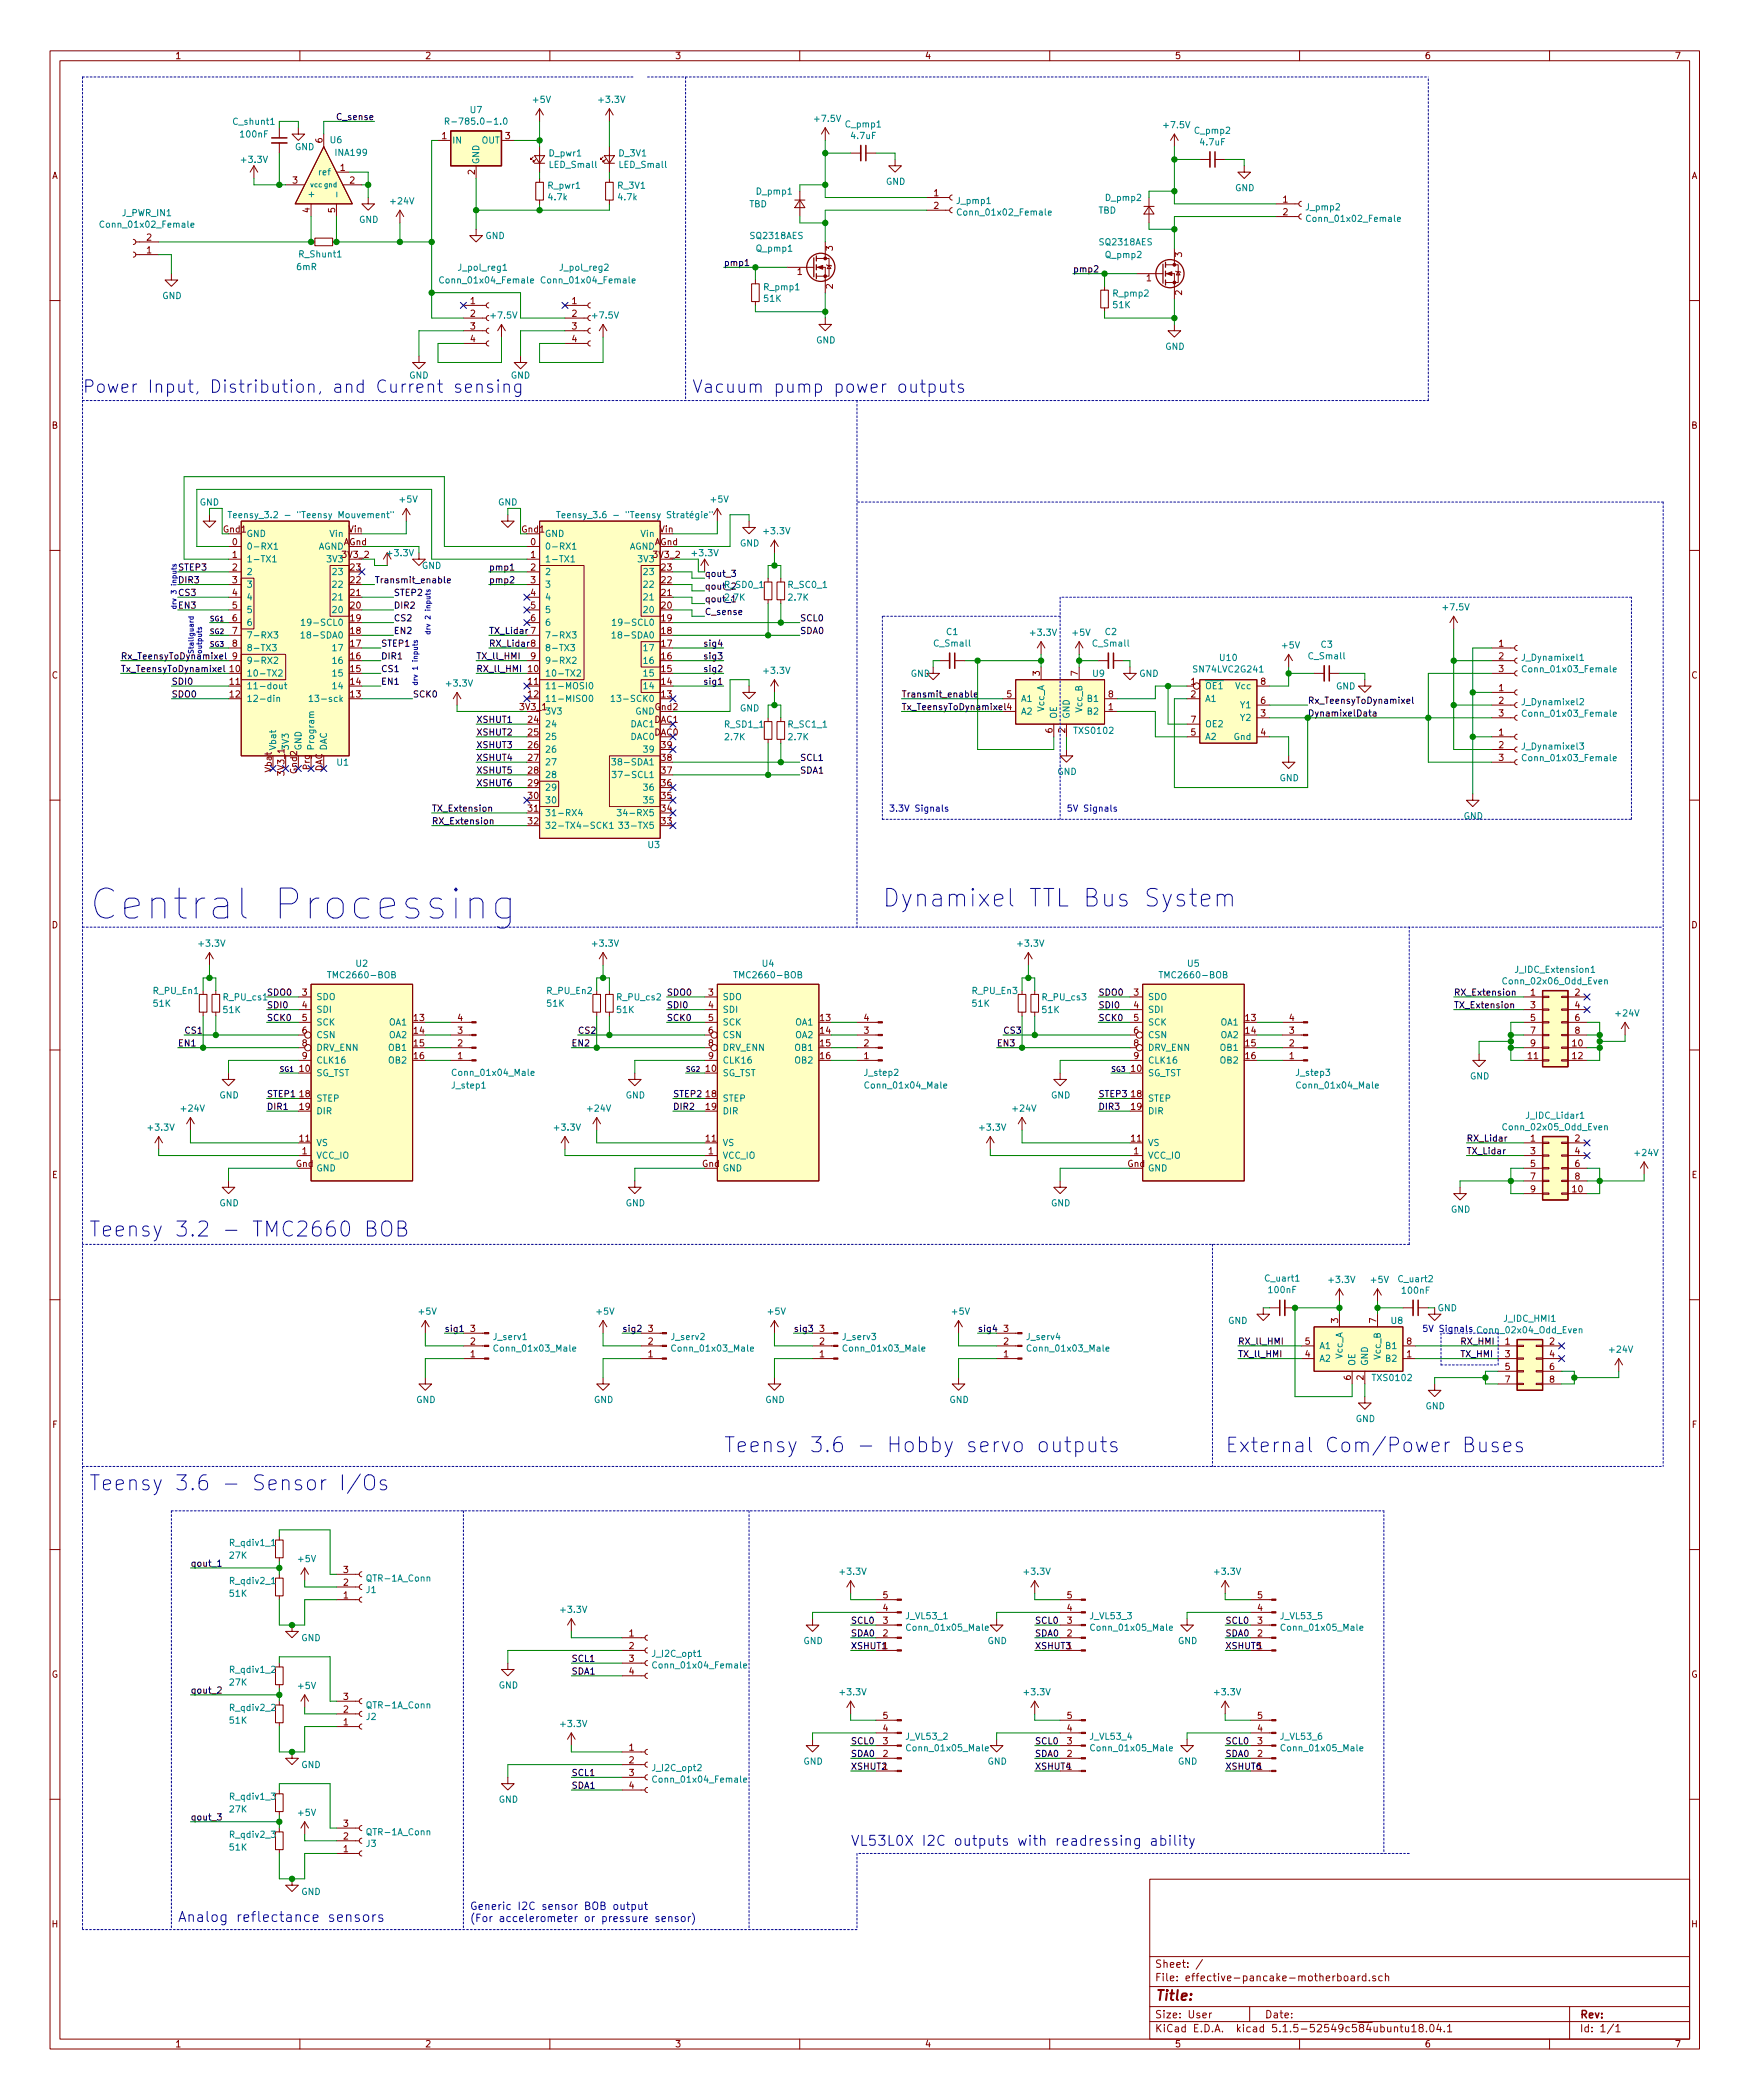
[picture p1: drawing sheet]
<svg xmlns="http://www.w3.org/2000/svg" width="350mm" height="420mm" viewBox="0 0 350 420" stroke-linecap="round" stroke-linejoin="round" font-family="sans-serif">
<defs><g id="words">
<text font-size="8.3" fill="#0000c2" x="17.8" y="184.1">Central Processing</text>
<text font-size="4.9" fill="#0000c2" x="176.5" y="181.5">Dynamixel TTL Bus System</text>
<g font-size="4.2" fill="#0000c2">
<text x="17.8" y="247.6">Teensy 3.2 - TMC2660 BOB</text>
<text x="144.8" y="290.7">Teensy 3.6 - Hobby servo outputs</text>
<text x="17.8" y="298.4">Teensy 3.6 - Sensor I/Os</text>
</g>
<text font-size="4" fill="#0000c2" x="245.1" y="290.7">External Com/Power Buses</text>
<g font-size="3.5" fill="#0000c2">
<text x="16.5" y="78.7">Power Input, Distribution, and Current sensing</text>
<text x="138.4" y="78.7">Vacuum pump power outputs</text>
</g>
<g font-size="2.8" fill="#0000c2">
<text x="170.2" y="369.5">VL53L0X I2C outputs with readressing ability</text>
<text x="35.6" y="384.7">Analog reflectance sensors</text>
</g>
<text font-size="2.8" fill="#840000" x="231" y="400.4">Title:</text>
<g font-size="2.1" fill="#0000c2">
<text x="94" y="382.3">Generic I2C sensor BOB output</text>
<text x="94" y="384.7">(For accelerometer or pressure sensor)</text>
</g>
<g font-size="2.1" fill="#840000">
<text x="231" y="393.9">Sheet: /</text>
<text x="231" y="396.6">File: effective-pancake-motherboard.sch</text>
<text x="231" y="406.8">KiCad E.D.A. kicad 5.1.5-52549c584ubuntu18.04.1</text>
<text x="231" y="404">Size: User</text>
<text x="253" y="404">Date:</text>
<text x="316" y="404">Rev:</text>
<text x="316" y="406.8">Id: 1/1</text>
</g>
<g font-size="1.8" fill="#840000">
<text x="35" y="11.8">1</text>
<text x="85" y="11.8">2</text>
<text x="135" y="11.8">3</text>
<text x="185" y="11.8">4</text>
<text x="235" y="11.8">5</text>
<text x="285" y="11.8">6</text>
<text x="335" y="11.8">7</text>
<text x="64.5" y="28.6" transform="rotate(-90 64.5 28.6)">6</text>
<text x="88.4" y="27.9">1</text>
<text x="101.1" y="27.9">3</text>
<text x="10.4" y="35.8">A</text>
<text x="68.1" y="34.2">1</text>
<text x="95" y="34.9" transform="rotate(-90 95 34.9)">2</text>
<text x="338.4" y="35.8">A</text>
<text x="58.6" y="36.7">3</text>
<text x="70" y="36.7">2</text>
<text x="186.8" y="39.3">1</text>
<text x="186.8" y="41.8">2</text>
<text x="256.7" y="40.6">1</text>
<text x="62" y="42.6" transform="rotate(-90 62 42.6)">4</text>
<text x="67.1" y="42.6" transform="rotate(-90 67.1 42.6)">5</text>
<text x="256.7" y="43.1">2</text>
<text x="29.4" y="50.7">1</text>
<text x="29.4" y="48.2">2</text>
<text x="166.6" y="50.2" transform="rotate(-90 166.6 50.2)">3</text>
<text x="236.5" y="51.5" transform="rotate(-90 236.5 51.5)">3</text>
<text x="159.5" y="55">1</text>
<text x="166.6" y="57.8" transform="rotate(-90 166.6 57.8)">2</text>
<text x="229.4" y="56.3">1</text>
<text x="236.5" y="59.1" transform="rotate(-90 236.5 59.1)">2</text>
<text x="94.1" y="60.9">1</text>
<text x="94.1" y="63.4">2</text>
<text x="94.1" y="66">3</text>
<text x="114.5" y="60.9">1</text>
<text x="114.5" y="63.4">2</text>
<text x="114.5" y="66">3</text>
<text x="94.1" y="68.5">4</text>
<text x="114.5" y="68.5">4</text>
<text x="10.4" y="85.8">B</text>
<text x="338.4" y="85.8">B</text>
<text x="69.7" y="106.6">Vin</text>
<text x="132" y="106.6">Vin</text>
<text x="46.5" y="109.1">0</text>
<text x="46.5" y="111.7">1</text>
<text x="68.6" y="111.7">3V3_2</text>
<text x="68.7" y="109.1">AGnd</text>
<text x="106.2" y="109.1">0</text>
<text x="106.2" y="111.7">1</text>
<text x="130.8" y="111.7">3V3_2</text>
<text x="130.9" y="109.1">AGnd</text>
<text x="46.5" y="114.2">2</text>
<text x="46.5" y="116.8">3</text>
<text x="46.5" y="119.3">4</text>
<text x="70.2" y="119.3">21</text>
<text x="70.2" y="116.8">22</text>
<text x="70.2" y="114.2">23</text>
<text x="106.2" y="114.2">2</text>
<text x="106.2" y="116.8">3</text>
<text x="106.2" y="119.3">4</text>
<text x="132.4" y="119.3">21</text>
<text x="132.4" y="116.8">22</text>
<text x="132.4" y="114.2">23</text>
<text x="46.5" y="121.8">5</text>
<text x="46.5" y="124.4">6</text>
<text x="70.2" y="124.4">19</text>
<text x="70.2" y="121.8">20</text>
<text x="106.2" y="121.8">5</text>
<text x="106.2" y="124.4">6</text>
<text x="132.4" y="124.4">19</text>
<text x="132.4" y="121.8">20</text>
<text x="46.5" y="126.9">7</text>
<text x="46.5" y="129.5">8</text>
<text x="46.5" y="132">9</text>
<text x="70.2" y="132">16</text>
<text x="70.2" y="129.5">17</text>
<text x="70.2" y="126.9">18</text>
<text x="106.2" y="132">9</text>
<text x="132.4" y="132">16</text>
<text x="132.4" y="129.5">17</text>
<text x="132.4" y="126.9">18</text>
<text x="299.9" y="129.5">1</text>
<text x="299.9" y="132">2</text>
<text x="10.4" y="135.8">C</text>
<text x="46" y="134.5">10</text>
<text x="46" y="137.1">11</text>
<text x="70.2" y="137.1">14</text>
<text x="70.2" y="134.5">15</text>
<text x="105.7" y="134.5">10</text>
<text x="105.7" y="137.1">11</text>
<text x="132.4" y="137.1">14</text>
<text x="132.4" y="134.5">15</text>
<text x="208" y="135.3" transform="rotate(-90 208 135.3)">3</text>
<text x="215.6" y="135.3" transform="rotate(-90 215.6 135.3)">7</text>
<text x="238.3" y="137.1">1</text>
<text x="252.2" y="137.1">8</text>
<text x="299.9" y="134.5">3</text>
<text x="338.4" y="135.8">C</text>
<text x="46" y="139.6">12</text>
<text x="70.2" y="139.6">13</text>
<text x="104.1" y="142.2">3V3_1</text>
<text x="105.7" y="139.6">12</text>
<text x="109" y="143">3V3</text>
<text x="131.1" y="142.2">Gnd2</text>
<text x="132.4" y="139.6">13</text>
<text x="201.4" y="139.6">5</text>
<text x="221.8" y="142.2">1</text>
<text x="221.8" y="139.6">8</text>
<text x="238.3" y="139.6">2</text>
<text x="252.2" y="143.4">3</text>
<text x="252.2" y="140.9">6</text>
<text x="299.9" y="138.3">1</text>
<text x="299.9" y="140.9">2</text>
<text x="299.9" y="143.4">3</text>
<text x="105.7" y="144.7">24</text>
<text x="105.7" y="147.2">25</text>
<text x="105.7" y="149.8">26</text>
<text x="130.9" y="147.2">DAC0</text>
<text x="130.9" y="144.7">DAC1</text>
<text x="132.4" y="149.8">39</text>
<text x="210.6" y="146.7" transform="rotate(-90 210.6 146.7)">6</text>
<text x="213.1" y="146.7" transform="rotate(-90 213.1 146.7)">2</text>
<text x="238.3" y="147.2">5</text>
<text x="238.3" y="144.7">7</text>
<text x="252.2" y="147.2">4</text>
<text x="299.9" y="147.2">1</text>
<text x="299.9" y="149.8">2</text>
<text x="54.4" y="154.5" transform="rotate(-90 54.4 154.5)">Vbat</text>
<text x="56.9" y="155.1" transform="rotate(-90 56.9 155.1)">3V3_1</text>
<text x="57.8" y="150.3" transform="rotate(-90 57.8 150.3)">3V3</text>
<text x="59.4" y="154.8" transform="rotate(-90 59.4 154.8)">Gnd2</text>
<text x="64.5" y="154.5" transform="rotate(-90 64.5 154.5)">DAC</text>
<text x="105.7" y="152.3">27</text>
<text x="105.7" y="154.9">28</text>
<text x="132.4" y="154.9">37</text>
<text x="132.4" y="152.3">38</text>
<text x="299.9" y="152.3">3</text>
<text x="105.7" y="157.4">29</text>
<text x="105.7" y="159.9">30</text>
<text x="132.4" y="159.9">35</text>
<text x="132.4" y="157.4">36</text>
<text x="105.7" y="162.5">31</text>
<text x="105.7" y="165">32</text>
<text x="132.4" y="165">33</text>
<text x="132.4" y="162.5">34</text>
<text x="10.4" y="185.8">D</text>
<text x="338.4" y="185.8">D</text>
<text x="60.5" y="199.3">3</text>
<text x="60.5" y="201.8">4</text>
<text x="141.8" y="199.3">3</text>
<text x="141.8" y="201.8">4</text>
<text x="226.8" y="199.3">3</text>
<text x="226.8" y="201.8">4</text>
<text x="306.2" y="199.3">1</text>
<text x="306.2" y="201.8">3</text>
<text x="315.1" y="199.3">2</text>
<text x="315.1" y="201.8">4</text>
<text x="60.5" y="204.4">5</text>
<text x="60.5" y="206.9">6</text>
<text x="60.5" y="209.5">8</text>
<text x="82.9" y="204.4">13</text>
<text x="82.9" y="206.9">14</text>
<text x="82.9" y="209.5">15</text>
<text x="91.6" y="209.5">2</text>
<text x="91.6" y="206.9">3</text>
<text x="91.6" y="204.4">4</text>
<text x="141.8" y="204.4">5</text>
<text x="141.8" y="206.9">6</text>
<text x="141.8" y="209.5">8</text>
<text x="164.1" y="204.4">13</text>
<text x="164.1" y="206.9">14</text>
<text x="164.1" y="209.5">15</text>
<text x="172.9" y="209.5">2</text>
<text x="172.9" y="206.9">3</text>
<text x="172.9" y="204.4">4</text>
<text x="226.8" y="204.4">5</text>
<text x="226.8" y="206.9">6</text>
<text x="226.8" y="209.5">8</text>
<text x="249.2" y="204.4">13</text>
<text x="249.2" y="206.9">14</text>
<text x="249.2" y="209.5">15</text>
<text x="258" y="209.5">2</text>
<text x="258" y="206.9">3</text>
<text x="258" y="204.4">4</text>
<text x="306.2" y="204.4">5</text>
<text x="306.2" y="206.9">7</text>
<text x="306.2" y="209.5">9</text>
<text x="314.6" y="209.5">10</text>
<text x="315.1" y="204.4">6</text>
<text x="315.1" y="206.9">8</text>
<text x="60" y="214.5">10</text>
<text x="60.5" y="212">9</text>
<text x="82.9" y="212">16</text>
<text x="91.6" y="212">1</text>
<text x="141.3" y="214.5">10</text>
<text x="141.8" y="212">9</text>
<text x="164.1" y="212">16</text>
<text x="172.9" y="212">1</text>
<text x="226.4" y="214.5">10</text>
<text x="226.8" y="212">9</text>
<text x="249.2" y="212">16</text>
<text x="258" y="212">1</text>
<text x="305.7" y="212">11</text>
<text x="314.6" y="212">12</text>
<text x="60" y="219.6">18</text>
<text x="141.3" y="219.6">18</text>
<text x="226.4" y="219.6">18</text>
<text x="60" y="222.2">19</text>
<text x="141.3" y="222.2">19</text>
<text x="226.4" y="222.2">19</text>
<text x="59.2" y="233.6">Gnd</text>
<text x="60" y="228.5">11</text>
<text x="60.5" y="231.1">1</text>
<text x="140.5" y="233.6">Gnd</text>
<text x="141.3" y="228.5">11</text>
<text x="141.8" y="231.1">1</text>
<text x="225.6" y="233.6">Gnd</text>
<text x="226.4" y="228.5">11</text>
<text x="226.8" y="231.1">1</text>
<text x="306.2" y="228.5">1</text>
<text x="306.2" y="231.1">3</text>
<text x="306.2" y="233.6">5</text>
<text x="315.1" y="228.5">2</text>
<text x="315.1" y="231.1">4</text>
<text x="315.1" y="233.6">6</text>
<text x="10.4" y="235.8">E</text>
<text x="306.2" y="236.1">7</text>
<text x="306.2" y="238.7">9</text>
<text x="314.6" y="238.7">10</text>
<text x="315.1" y="236.1">8</text>
<text x="338.4" y="235.8">E</text>
<text x="94.1" y="269.2">2</text>
<text x="94.1" y="266.6">3</text>
<text x="129.7" y="269.2">2</text>
<text x="129.7" y="266.6">3</text>
<text x="164" y="269.2">2</text>
<text x="164" y="266.6">3</text>
<text x="200.8" y="269.2">2</text>
<text x="200.8" y="266.6">3</text>
<text x="261.1" y="269.2">5</text>
<text x="267.7" y="264.8" transform="rotate(-90 267.7 264.8)">3</text>
<text x="275.3" y="264.8" transform="rotate(-90 275.3 264.8)">7</text>
<text x="281.5" y="269.2">8</text>
<text x="301.1" y="269.2">1</text>
<text x="310" y="269.2">2</text>
<text x="94.1" y="271.7">1</text>
<text x="129.7" y="271.7">1</text>
<text x="164" y="271.7">1</text>
<text x="200.8" y="271.7">1</text>
<text x="261.1" y="271.7">4</text>
<text x="281.5" y="271.7">1</text>
<text x="301.1" y="271.7">3</text>
<text x="301.1" y="274.2">5</text>
<text x="310" y="271.7">4</text>
<text x="310" y="274.2">6</text>
<text x="270.3" y="276.2" transform="rotate(-90 270.3 276.2)">6</text>
<text x="272.8" y="276.2" transform="rotate(-90 272.8 276.2)">2</text>
<text x="301.1" y="276.8">7</text>
<text x="310" y="276.8">8</text>
<text x="10.5" y="285.8">F</text>
<text x="338.5" y="285.8">F</text>
<text x="68.7" y="317.4">2</text>
<text x="68.7" y="314.9">3</text>
<text x="68.7" y="320">1</text>
<text x="176.7" y="322.5">4</text>
<text x="176.7" y="320">5</text>
<text x="213.5" y="322.5">4</text>
<text x="213.5" y="320">5</text>
<text x="251.6" y="322.5">4</text>
<text x="251.6" y="320">5</text>
<text x="125.9" y="327.6">1</text>
<text x="176.7" y="327.6">2</text>
<text x="176.7" y="325">3</text>
<text x="213.5" y="327.6">2</text>
<text x="213.5" y="325">3</text>
<text x="251.6" y="327.6">2</text>
<text x="251.6" y="325">3</text>
<text x="10.3" y="335.8">G</text>
<text x="125.9" y="330.1">2</text>
<text x="125.9" y="332.7">3</text>
<text x="125.9" y="335.2">4</text>
<text x="338.3" y="335.8">G</text>
<text x="68.7" y="340.3">3</text>
<text x="68.7" y="345.4">1</text>
<text x="68.7" y="342.8">2</text>
<text x="176.7" y="346.6">4</text>
<text x="176.7" y="344.1">5</text>
<text x="213.5" y="346.6">4</text>
<text x="213.5" y="344.1">5</text>
<text x="251.6" y="346.6">4</text>
<text x="251.6" y="344.1">5</text>
<text x="125.9" y="350.4">1</text>
<text x="125.9" y="353">2</text>
<text x="176.7" y="351.7">2</text>
<text x="176.7" y="349.2">3</text>
<text x="213.5" y="351.7">2</text>
<text x="213.5" y="349.2">3</text>
<text x="251.6" y="351.7">2</text>
<text x="251.6" y="349.2">3</text>
<text x="125.9" y="355.5">3</text>
<text x="125.9" y="358.1">4</text>
<text x="68.7" y="365.7">3</text>
<text x="68.7" y="370.8">1</text>
<text x="68.7" y="368.2">2</text>
<text x="10.4" y="385.8">H</text>
<text x="338.4" y="385.8">H</text>
<text x="35" y="409.8">1</text>
<text x="85" y="409.8">2</text>
<text x="135" y="409.8">3</text>
<text x="185" y="409.8">4</text>
<text x="235" y="409.8">5</text>
<text x="285" y="409.8">6</text>
<text x="335" y="409.8">7</text>
</g>
<g font-size="1.8" fill="#008484">
<text x="94.1" y="22.6">U7</text>
<text x="106.7" y="20.6">+5V</text>
<text x="120" y="20.6">+3.3V</text>
<text x="46.8" y="25">C_shunt1</text>
<text x="48.3" y="27.5">100nF</text>
<text x="66.1" y="28.7">U6</text>
<text x="90.4" y="28.7">IN</text>
<text x="90.6" y="25">R-785.0-1.0</text>
<text x="96.3" y="28.7">OUT</text>
<text x="163.1" y="24.4">+7.5V</text>
<text x="169.2" y="25.5">C_pmp1</text>
<text x="170.4" y="27.8">4.7uF</text>
<text x="233" y="25.7">+7.5V</text>
<text x="239.1" y="26.8">C_pmp2</text>
<text x="240.3" y="29.1">4.7uF</text>
<text x="48.5" y="32.6">+3.3V</text>
<text x="59" y="30.1">GND</text>
<text x="64" y="35.1">ref</text>
<text x="67.3" y="31.2">INA199</text>
<text x="95.9" y="32.9" transform="rotate(-90 95.9 32.9)">GND</text>
<text x="109.9" y="31.3">D_pwr1</text>
<text x="110" y="33.6">LED_Small</text>
<text x="123.9" y="31.3">D_3V1</text>
<text x="124" y="33.6">LED_Small</text>
<text x="62.9" y="39.8" transform="rotate(-90 62.9 39.8)">+</text>
<text x="78.3" y="40.9">+24V</text>
<text x="109.7" y="37.8">R_pwr1</text>
<text x="109.8" y="40.1">4.7k</text>
<text x="123.7" y="37.8">R_3V1</text>
<text x="123.8" y="40.1">4.7k</text>
<text x="149.9" y="41.5">TBD</text>
<text x="151.4" y="39">D_pmp1</text>
<text x="177.2" y="37">GND</text>
<text x="191.5" y="40.8">J_pmp1</text>
<text x="221.3" y="40.2">D_pmp2</text>
<text x="247.1" y="38.3">GND</text>
<text x="20.7" y="45.6">Conn_01x02_Female</text>
<text x="24.5" y="43.3">J_PWR_IN1</text>
<text x="71.8" y="44.6">GND</text>
<text x="97.1" y="47.8">GND</text>
<text x="150.3" y="47.8">SQ2318AES</text>
<text x="192.2" y="43.1">Conn_01x02_Female</text>
<text x="219.7" y="42.8">TBD</text>
<text x="261.4" y="42.1">J_pmp2</text>
<text x="262.1" y="44.4">Conn_01x02_Female</text>
<text x="60" y="51.5">R_Shunt1</text>
<text x="151.4" y="50.4">Q_pmp1</text>
<text x="220.1" y="49.1">SQ2318AES</text>
<text x="221.3" y="51.7">Q_pmp2</text>
<text x="32.5" y="59.9">GND</text>
<text x="59.4" y="54.1">6mR</text>
<text x="88.6" y="56.7">Conn_01x04_Female</text>
<text x="91.9" y="54.2">J_pol_reg1</text>
<text x="108.9" y="56.7">Conn_01x04_Female</text>
<text x="112.2" y="54.2">J_pol_reg2</text>
<text x="152.9" y="58.1">R_pmp1</text>
<text x="222.8" y="59.4">R_pmp2</text>
<text x="98.4" y="63.8">+7.5V</text>
<text x="118.7" y="63.8">+7.5V</text>
<text x="152.9" y="60.4">51K</text>
<text x="222.8" y="61.7">51K</text>
<text x="163.3" y="68.7">GND</text>
<text x="233.1" y="70">GND</text>
<text x="81.9" y="75.8">GND</text>
<text x="102.2" y="75.8">GND</text>
<text x="40" y="101.2">GND</text>
<text x="80.1" y="100.6">+5V</text>
<text x="99.6" y="101.2">GND</text>
<text x="142.3" y="100.6">+5V</text>
<text x="47.6" y="103.7">Teensy_3.2 - &quot;Teensy Mouvement&quot;</text>
<text x="49.3" y="107.5">GND</text>
<text x="66.1" y="107.5">Vin</text>
<text x="109" y="107.5">GND</text>
<text x="113.5" y="103.7">Teensy_3.6 - &quot;Teensy Stratégie&quot;</text>
<text x="128.3" y="107.5">Vin</text>
<text x="153" y="107">+3.3V</text>
<text x="49.3" y="110">0-RX1</text>
<text x="49.3" y="112.6">1-TX1</text>
<text x="63.6" y="110">AGND</text>
<text x="65.7" y="112.6">3V3</text>
<text x="77.7" y="111.3">+3.3V</text>
<text x="84.4" y="113.9">GND</text>
<text x="109" y="110">0-RX1</text>
<text x="109" y="112.6">1-TX1</text>
<text x="125.9" y="110">AGND</text>
<text x="127.9" y="112.6">3V3</text>
<text x="138.6" y="111.3">+3.3V</text>
<text x="148" y="109.4">GND</text>
<text x="49.3" y="115.1">2</text>
<text x="49.3" y="117.6">3</text>
<text x="66.9" y="117.6">22</text>
<text x="66.9" y="115.1">23</text>
<text x="109" y="115.1">2</text>
<text x="109" y="117.6">3</text>
<text x="129.1" y="117.6">22</text>
<text x="129.1" y="115.1">23</text>
<text x="157.8" y="117.7">R_SC0_1</text>
<text x="49.3" y="120.2">4</text>
<text x="49.3" y="122.7">5</text>
<text x="49.3" y="125.3">6</text>
<text x="61.7" y="125.3">19-SCL0</text>
<text x="66.9" y="122.7">20</text>
<text x="66.9" y="120.2">21</text>
<text x="109" y="120.2">4</text>
<text x="109" y="122.7">5</text>
<text x="109" y="125.3">6</text>
<text x="124" y="125.3">19-SCL0</text>
<text x="129.1" y="122.7">20</text>
<text x="129.1" y="120.2">21</text>
<text x="157.8" y="120.2">2.7K</text>
<text x="288.9" y="122.2">+7.5V</text>
<text x="49.3" y="127.8">7-RX3</text>
<text x="49.3" y="130.3">8-TX3</text>
<text x="61.6" y="127.8">18-SDA0</text>
<text x="66.9" y="130.3">17</text>
<text x="109" y="127.8">7-RX3</text>
<text x="109" y="130.3">8-TX3</text>
<text x="123.8" y="127.8">18-SDA0</text>
<text x="129.1" y="130.3">17</text>
<text x="187" y="129.4">C_Small</text>
<text x="189.4" y="127.1">C1</text>
<text x="206.3" y="127.3">+3.3V</text>
<text x="214.7" y="127.3">+5V</text>
<text x="218.8" y="129.4">C_Small</text>
<text x="221.1" y="127.1">C2</text>
<text x="256.6" y="129.8">+5V</text>
<text x="262" y="132">C_Small</text>
<text x="264.3" y="129.7">C3</text>
<text x="49.3" y="135.4">10-TX2</text>
<text x="49.3" y="138">11-dout</text>
<text x="49.3" y="132.9">9-RX2</text>
<text x="66.9" y="138">14</text>
<text x="66.9" y="135.4">15</text>
<text x="66.9" y="132.9">16</text>
<text x="89.5" y="137.4">+3.3V</text>
<text x="109" y="135.4">10-TX2</text>
<text x="109" y="138">11-MOSI0</text>
<text x="109" y="132.9">9-RX2</text>
<text x="129.1" y="138">14</text>
<text x="129.1" y="135.4">15</text>
<text x="129.1" y="132.9">16</text>
<text x="153" y="134.9">+3.3V</text>
<text x="182.2" y="135.5">GND</text>
<text x="218.7" y="135.5">U9</text>
<text x="227.9" y="135.5">GND</text>
<text x="239.1" y="134.6">SN74LVC2G241</text>
<text x="241" y="138">OE1</text>
<text x="244.1" y="132.3">U10</text>
<text x="247.3" y="138">Vcc</text>
<text x="304.8" y="132.3">J_Dynamixel1</text>
<text x="305.2" y="134.6">Conn_01x03_Female</text>
<text x="49.3" y="140.5">12-din</text>
<text x="63.3" y="140.5">13-sck</text>
<text x="109" y="140.5">11-MISO0</text>
<text x="123.8" y="140.5">13-SCK0</text>
<text x="127.1" y="143">GND</text>
<text x="148" y="142.4">GND</text>
<text x="204.2" y="143">A2</text>
<text x="204.2" y="140.5">A1</text>
<text x="208.9" y="142.5" transform="rotate(-90 208.9 142.5)">Vcc_A</text>
<text x="211.5" y="143.9" transform="rotate(-90 211.5 143.9)">OE</text>
<text x="214" y="143.9" transform="rotate(-90 214 143.9)">GND</text>
<text x="216.5" y="142.5" transform="rotate(-90 216.5 142.5)">Vcc_B</text>
<text x="217.7" y="143">B2</text>
<text x="217.7" y="140.5">B1</text>
<text x="241" y="140.5">A1</text>
<text x="248.3" y="141.8">Y1</text>
<text x="267.3" y="138">GND</text>
<text x="304.8" y="141.2">J_Dynamixel2</text>
<text x="305.2" y="143.5">Conn_01x03_Female</text>
<text x="109" y="145.6">24</text>
<text x="109" y="148.1">25</text>
<text x="126.2" y="148.1">DAC0</text>
<text x="126.2" y="145.6">DAC1</text>
<text x="145.1" y="145.6">R_SD1_1</text>
<text x="145.1" y="148.2">2.7K</text>
<text x="157.8" y="145.6">R_SC1_1</text>
<text x="157.8" y="148.2">2.7K</text>
<text x="215.1" y="146.9">TXS0102</text>
<text x="241" y="148.1">A2</text>
<text x="241" y="145.6">OE2</text>
<text x="246.9" y="148.1">Gnd</text>
<text x="248.3" y="144.3">Y2</text>
<text x="55.2" y="150.3" transform="rotate(-90 55.2 150.3)">Vbat</text>
<text x="60.3" y="150.3" transform="rotate(-90 60.3 150.3)">GND</text>
<text x="62.9" y="150.3" transform="rotate(-90 62.9 150.3)">Program</text>
<text x="65.4" y="150.3" transform="rotate(-90 65.4 150.3)">DAC</text>
<text x="67.5" y="153.3">U1</text>
<text x="109" y="150.7">26</text>
<text x="109" y="153.2">27</text>
<text x="109" y="155.7">28</text>
<text x="123.8" y="153.2">38-SDA1</text>
<text x="124" y="155.7">37-SCL1</text>
<text x="129.1" y="150.7">39</text>
<text x="211.5" y="155.1">GND</text>
<text x="304.8" y="150.1">J_Dynamixel3</text>
<text x="305.2" y="152.4">Conn_01x03_Female</text>
<text x="109" y="158.3">29</text>
<text x="109" y="160.8">30</text>
<text x="129.1" y="160.8">35</text>
<text x="129.1" y="158.3">36</text>
<text x="256" y="156.4">GND</text>
<text x="109" y="163.4">31-RX4</text>
<text x="109" y="165.9">32-TX4-SCK1</text>
<text x="125.1" y="163.4">34-RX5</text>
<text x="125.3" y="165.9">33-TX5</text>
<text x="292.8" y="164">GND</text>
<text x="129.7" y="169.8">U3</text>
<text x="40" y="189.5">+3.3V</text>
<text x="118.7" y="189.5">+3.3V</text>
<text x="203.8" y="189.5">+3.3V</text>
<text x="66.2" y="195.8">TMC2660-BOB</text>
<text x="71.3" y="193.5">U2</text>
<text x="147.5" y="195.8">TMC2660-BOB</text>
<text x="152.6" y="193.5">U4</text>
<text x="232.6" y="195.8">TMC2660-BOB</text>
<text x="237.6" y="193.5">U5</text>
<text x="301.1" y="197">Conn_02x06_Odd_Even</text>
<text x="303.4" y="194.7">J_IDC_Extension1</text>
<text x="30.7" y="199">R_PU_En1</text>
<text x="30.8" y="201.5">51K</text>
<text x="44.7" y="202.8">51K</text>
<text x="44.8" y="200.2">R_PU_cs1</text>
<text x="63.2" y="200.2">SDO</text>
<text x="63.2" y="202.7">SDI</text>
<text x="109.5" y="199">R_PU_En2</text>
<text x="109.5" y="201.5">51K</text>
<text x="123.5" y="202.8">51K</text>
<text x="123.5" y="200.2">R_PU_cs2</text>
<text x="144.5" y="200.2">SDO</text>
<text x="144.5" y="202.7">SDI</text>
<text x="194.6" y="199">R_PU_En3</text>
<text x="194.6" y="201.5">51K</text>
<text x="208.6" y="202.8">51K</text>
<text x="208.6" y="200.2">R_PU_cs3</text>
<text x="229.6" y="200.2">SDO</text>
<text x="229.6" y="202.7">SDI</text>
<text x="323.4" y="203.5">+24V</text>
<text x="63.2" y="205.3">SCK</text>
<text x="63.2" y="207.8">CSN</text>
<text x="77.9" y="205.3">OA1</text>
<text x="77.9" y="207.8">OA2</text>
<text x="144.5" y="205.3">SCK</text>
<text x="144.5" y="207.8">CSN</text>
<text x="159.2" y="205.3">OA1</text>
<text x="159.2" y="207.8">OA2</text>
<text x="229.6" y="205.3">SCK</text>
<text x="229.6" y="207.8">CSN</text>
<text x="244.3" y="205.3">OA1</text>
<text x="244.3" y="207.8">OA2</text>
<text x="63.2" y="215.4">SG_TST</text>
<text x="63.2" y="210.4">DRV_ENN</text>
<text x="63.2" y="212.9">CLK16</text>
<text x="77.9" y="210.4">OB1</text>
<text x="77.9" y="212.9">OB2</text>
<text x="91" y="215.4">Conn_01x04_Male</text>
<text x="144.5" y="215.4">SG_TST</text>
<text x="144.5" y="210.4">DRV_ENN</text>
<text x="144.5" y="212.9">CLK16</text>
<text x="159.2" y="210.4">OB1</text>
<text x="159.2" y="212.9">OB2</text>
<text x="173.1" y="215.4">J_step2</text>
<text x="229.6" y="215.4">SG_TST</text>
<text x="229.6" y="210.4">DRV_ENN</text>
<text x="229.6" y="212.9">CLK16</text>
<text x="244.3" y="210.4">OB1</text>
<text x="244.3" y="212.9">OB2</text>
<text x="259.4" y="215.4">J_step3</text>
<text x="43.9" y="219.9">GND</text>
<text x="63.2" y="220.5">STEP</text>
<text x="90.5" y="217.9">J_step1</text>
<text x="125.2" y="219.9">GND</text>
<text x="144.5" y="220.5">STEP</text>
<text x="173.6" y="217.9">Conn_01x04_Male</text>
<text x="210.3" y="219.9">GND</text>
<text x="229.6" y="220.5">STEP</text>
<text x="259.9" y="217.9">Conn_01x04_Male</text>
<text x="294.1" y="216.1">GND</text>
<text x="29.8" y="226.3">+3.3V</text>
<text x="36.4" y="222.5">+24V</text>
<text x="63.2" y="223.1">DIR</text>
<text x="111.1" y="226.3">+3.3V</text>
<text x="117.7" y="222.5">+24V</text>
<text x="144.5" y="223.1">DIR</text>
<text x="196.2" y="226.3">+3.3V</text>
<text x="202.8" y="222.5">+24V</text>
<text x="229.6" y="223.1">DIR</text>
<text x="301.1" y="226.3">Conn_02x05_Odd_Even</text>
<text x="305.5" y="223.9">J_IDC_Lidar1</text>
<text x="63.2" y="231.9">VCC_IO</text>
<text x="63.2" y="229.4">VS</text>
<text x="144.5" y="231.9">VCC_IO</text>
<text x="144.5" y="229.4">VS</text>
<text x="229.6" y="231.9">VCC_IO</text>
<text x="229.6" y="229.4">VS</text>
<text x="327.2" y="231.4">+24V</text>
<text x="63.2" y="234.5">GND</text>
<text x="144.5" y="234.5">GND</text>
<text x="229.6" y="234.5">GND</text>
<text x="43.9" y="241.5">GND</text>
<text x="125.2" y="241.5">GND</text>
<text x="210.3" y="241.5">GND</text>
<text x="290.3" y="242.7">GND</text>
<text x="253.3" y="256.5">C_uart1</text>
<text x="266" y="256.8">+3.3V</text>
<text x="274.4" y="256.8">+5V</text>
<text x="279.9" y="256.7">C_uart2</text>
<text x="83.9" y="263.2">+5V</text>
<text x="119.4" y="263.2">+5V</text>
<text x="153.7" y="263.2">+5V</text>
<text x="190.6" y="263.2">+5V</text>
<text x="254" y="258.8">100nF</text>
<text x="280.7" y="259">100nF</text>
<text x="287.6" y="262.5">GND</text>
<text x="98.8" y="268.2">J_serv1</text>
<text x="134.4" y="268.2">J_serv2</text>
<text x="168.7" y="268.2">J_serv3</text>
<text x="205.5" y="268.2">J_serv4</text>
<text x="245.7" y="265">GND</text>
<text x="278.4" y="265">U8</text>
<text x="296" y="266.9">Conn_02x04_Odd_Even</text>
<text x="301" y="264.6">J_IDC_HMI1</text>
<text x="99.3" y="270.6">Conn_01x03_Male</text>
<text x="134.9" y="270.6">Conn_01x03_Male</text>
<text x="169.2" y="270.6">Conn_01x03_Male</text>
<text x="206" y="270.6">Conn_01x03_Male</text>
<text x="263.9" y="272.6">A2</text>
<text x="263.9" y="270">A1</text>
<text x="268.6" y="272" transform="rotate(-90 268.6 272)">Vcc_A</text>
<text x="271.1" y="273.5" transform="rotate(-90 271.1 273.5)">OE</text>
<text x="273.7" y="273.5" transform="rotate(-90 273.7 273.5)">GND</text>
<text x="276.2" y="272" transform="rotate(-90 276.2 272)">Vcc_B</text>
<text x="277.4" y="272.6">B2</text>
<text x="277.4" y="270">B1</text>
<text x="322.1" y="270.8">+24V</text>
<text x="83.3" y="280.8">GND</text>
<text x="118.8" y="280.8">GND</text>
<text x="153.1" y="280.8">GND</text>
<text x="189.9" y="280.8">GND</text>
<text x="274.8" y="276.4">TXS0102</text>
<text x="271.2" y="284.6">GND</text>
<text x="285.2" y="282.1">GND</text>
<text x="46.1" y="309.5">R_qdiv1_1</text>
<text x="46" y="312">27K</text>
<text x="46.1" y="317.1">R_qdiv2_1</text>
<text x="59.7" y="312.7">+5V</text>
<text x="73.7" y="316.6">QTR-1A_Conn</text>
<text x="168.2" y="315.2">+3.3V</text>
<text x="205.1" y="315.2">+3.3V</text>
<text x="243.2" y="315.2">+3.3V</text>
<text x="46" y="319.6">51K</text>
<text x="73.3" y="318.9">J1</text>
<text x="112.3" y="322.9">+3.3V</text>
<text x="60.3" y="328.5">GND</text>
<text x="160.7" y="329.1">GND</text>
<text x="181.4" y="324.1">J_VL53_1</text>
<text x="181.9" y="326.4">Conn_01x05_Male</text>
<text x="197.6" y="329.1">GND</text>
<text x="218.2" y="324.1">J_VL53_3</text>
<text x="218.7" y="326.4">Conn_01x05_Male</text>
<text x="235.7" y="329.1">GND</text>
<text x="256.3" y="324.1">J_VL53_5</text>
<text x="256.8" y="326.4">Conn_01x05_Male</text>
<text x="46.1" y="334.9">R_qdiv1_2</text>
<text x="130.7" y="331.7">J_I2C_opt1</text>
<text x="131.2" y="334">Conn_01x04_Female</text>
<text x="46" y="337.4">27K</text>
<text x="59.7" y="338.1">+5V</text>
<text x="73.7" y="342">QTR-1A_Conn</text>
<text x="99.8" y="338">GND</text>
<text x="168.2" y="339.4">+3.3V</text>
<text x="205.1" y="339.4">+3.3V</text>
<text x="243.2" y="339.4">+3.3V</text>
<text x="46" y="345">51K</text>
<text x="46.1" y="342.5">R_qdiv2_2</text>
<text x="73.3" y="344.3">J2</text>
<text x="112.3" y="345.7">+3.3V</text>
<text x="60.3" y="353.9">GND</text>
<text x="160.7" y="353.2">GND</text>
<text x="181.4" y="348.3">J_VL53_2</text>
<text x="181.9" y="350.6">Conn_01x05_Male</text>
<text x="197.6" y="353.2">GND</text>
<text x="218.2" y="348.3">J_VL53_4</text>
<text x="218.7" y="350.6">Conn_01x05_Male</text>
<text x="235.7" y="353.2">GND</text>
<text x="256.3" y="348.3">J_VL53_6</text>
<text x="256.8" y="350.6">Conn_01x05_Male</text>
<text x="130.7" y="354.5">J_I2C_opt2</text>
<text x="131.2" y="356.8">Conn_01x04_Female</text>
<text x="46" y="362.8">27K</text>
<text x="46.1" y="360.3">R_qdiv1_3</text>
<text x="59.7" y="363.5">+5V</text>
<text x="99.8" y="360.8">GND</text>
<text x="46" y="370.4">51K</text>
<text x="46.1" y="367.9">R_qdiv2_3</text>
<text x="73.3" y="369.7">J3</text>
<text x="73.7" y="367.4">QTR-1A_Conn</text>
<text x="60.3" y="379.3">GND</text>
</g>
<g font-size="1.8">
<text x="67.7" y="24">C_sense</text>
<text x="144.8" y="53.3">pmp1</text>
<text x="214.6" y="54.5">pmp2</text>
<text x="35.6" y="119.3">CS3</text>
<text x="35.6" y="116.8">DIR3</text>
<text x="35.6" y="114.2">STEP3</text>
<text x="74.9" y="116.8">Transmit_enable</text>
<text x="78.7" y="119.3">STEP2</text>
<text x="97.8" y="116.8">pmp2</text>
<text x="97.8" y="114.2">pmp1</text>
<text x="141" y="115.5">qout_3</text>
<text x="141" y="118">qout_2</text>
<text x="145.1" y="117.7">R_SD0_1</text>
<text x="35.6" y="121.8">EN3</text>
<text x="78.7" y="121.8">DIR2</text>
<text x="78.7" y="124.4">CS2</text>
<text x="141" y="123.1">C_sense</text>
<text x="141" y="120.6">qout_1</text>
<text x="145.1" y="120.2">2.7K</text>
<text x="160" y="124.4">SCL0</text>
<text x="24.1" y="132">Rx_TeensyToDynamixel</text>
<text x="76.2" y="129.5">STEP1</text>
<text x="76.2" y="132">DIR1</text>
<text x="78.7" y="126.9">EN2</text>
<text x="95.2" y="132">TX_ll_HMI</text>
<text x="97.8" y="129.5">RX_Lidar 8</text>
<text x="97.8" y="126.9">TX_Lidar 7</text>
<text x="141.2" y="132">sig3</text>
<text x="141.2" y="129.5">sig4</text>
<text x="160" y="126.9">SDA0</text>
<text x="24.1" y="134.5">Tx_TeensyToDynamixel</text>
<text x="34.3" y="137.1">SDI0</text>
<text x="76.2" y="134.5">CS1</text>
<text x="76.2" y="137.1">EN1</text>
<text x="95.2" y="134.5">RX_ll_HMI</text>
<text x="141.2" y="137.1">sig1</text>
<text x="141.2" y="134.5">sig2</text>
<text x="34.3" y="139.6">SDO0</text>
<text x="82.5" y="139.6">SCK0</text>
<text x="180.3" y="139.6">Transmit_enable</text>
<text x="180.3" y="142.2">Tx_TeensyToDynamixel</text>
<text x="201.4" y="142.2">4</text>
<text x="261.6" y="143.4">DynamixelData</text>
<text x="261.6" y="140.9">Rx_TeensyToDynamixel</text>
<text x="95.2" y="144.7">XSHUT1</text>
<text x="95.2" y="147.2">XSHUT2</text>
<text x="95.2" y="149.8">XSHUT3</text>
<text x="95.2" y="154.9">XSHUT5</text>
<text x="95.2" y="152.3">XSHUT4</text>
<text x="160" y="152.3">SCL1</text>
<text x="160" y="154.9">SDA1</text>
<text x="95.2" y="157.4">XSHUT6</text>
<text x="86.4" y="162.5">TX_Extension</text>
<text x="86.4" y="165">RX_Extension</text>
<text x="53.3" y="199.3">SDO0</text>
<text x="53.3" y="201.8">SDI0</text>
<text x="133.3" y="201.8">SDI0</text>
<text x="133.3" y="199.3">SDO0</text>
<text x="219.7" y="199.3">SDO0</text>
<text x="219.7" y="201.8">SDI0</text>
<text x="290.8" y="201.8">TX_Extension</text>
<text x="290.8" y="199.3">RX_Extension</text>
<text x="35.6" y="209.5">EN1</text>
<text x="36.8" y="206.9">CS1</text>
<text x="53.3" y="204.4">SCK0</text>
<text x="114.3" y="209.5">EN2</text>
<text x="115.6" y="206.9">CS2</text>
<text x="133.3" y="204.4">SCK0</text>
<text x="199.4" y="209.5">EN3</text>
<text x="200.7" y="206.9">CS3</text>
<text x="219.7" y="204.4">SCK0</text>
<text x="53.3" y="219.6">STEP1</text>
<text x="134.6" y="219.6">STEP2</text>
<text x="219.7" y="219.6">STEP3</text>
<text x="53.3" y="222.2">DIR1</text>
<text x="134.6" y="222.2">DIR2</text>
<text x="219.7" y="222.2">DIR3</text>
<text x="293.4" y="231.1">TX_Lidar</text>
<text x="293.4" y="228.5">RX_Lidar</text>
<text x="88.9" y="266.6">sig1</text>
<text x="124.5" y="266.6">sig2</text>
<text x="158.7" y="266.6">sig3</text>
<text x="195.6" y="266.6">sig4</text>
<text x="247.6" y="269.2">RX_ll_HMI</text>
<text x="292.1" y="269.2">RX_HMI</text>
<text x="247.6" y="271.7">TX_ll_HMI</text>
<text x="292.1" y="271.7">TX_HMI</text>
<text x="38.1" y="313.6">qout_1</text>
<text x="170.2" y="327.6">SDA0</text>
<text x="170.2" y="325">SCL0</text>
<text x="207" y="327.6">SDA0</text>
<text x="207" y="325">SCL0</text>
<text x="245.1" y="327.6">SDA0</text>
<text x="245.1" y="325">SCL0</text>
<text x="114.3" y="335.2">SDA1</text>
<text x="114.3" y="332.7">SCL1</text>
<text x="170.2" y="330.1">XSHUT11</text>
<text x="207" y="330.1">XSHUT31</text>
<text x="245.1" y="330.1">XSHUT51</text>
<text x="38.1" y="339">qout_2</text>
<text x="170.2" y="351.7">SDA0</text>
<text x="170.2" y="349.2">SCL0</text>
<text x="207" y="349.2">SCL0</text>
<text x="207" y="351.7">SDA0</text>
<text x="245.1" y="349.2">SCL0</text>
<text x="245.1" y="351.7">SDA0</text>
<text x="114.3" y="358.1">SDA1</text>
<text x="114.3" y="355.5">SCL1</text>
<text x="170.2" y="354.2">XSHUT21</text>
<text x="207" y="354.2">XSHUT41</text>
<text x="245.1" y="354.2">XSHUT61</text>
<text x="38.1" y="364.4">qout_3</text>
</g>
<g font-size="1.8" fill="#008400">
<text x="44.7" y="106.6">Gnd1</text>
<text x="104.4" y="106.6">Gnd1</text>
</g>
<text font-size="1.8" fill="#000084" x="62" y="154" transform="rotate(-90 62 154)">Prg</text>
<g font-size="1.8" fill="#0000c2">
<text x="177.8" y="162.5">3.3V Signals</text>
<text x="213.4" y="162.5">5V Signals</text>
<text x="284.5" y="266.6">5V Signals</text>
</g>
<g font-size="1.4" fill="#008484">
<text x="62" y="37.5">vcc</text>
<text x="65" y="37.5">gnd</text>
</g>
<g font-size="1.4" fill="#0000c2">
<text x="35.3" y="122.1" transform="rotate(-90 35.3 122.1)">drv 3 inputs</text>
<text x="38.7" y="131" transform="rotate(-90 38.7 131)">Stallguard</text>
<text x="40.4" y="131" transform="rotate(-90 40.4 131)">outputs</text>
<text x="86.1" y="127.2" transform="rotate(-90 86.1 127.2)">drv 2 inputs</text>
<text x="83.6" y="137.3" transform="rotate(-90 83.6 137.3)">drv 1 inputs</text>
</g>
<g font-size="1.4">
<text x="41.9" y="124.4">SG1</text>
<text x="41.9" y="129.5">SG3</text>
<text x="41.9" y="126.9">SG2</text>
<text x="55.9" y="214.5">SG1</text>
<text x="137.2" y="214.5">SG2</text>
<text x="222.2" y="214.5">SG3</text>
</g>
</g></defs>
<g fill="none" stroke="#840000" stroke-width=".2">
<path d="M10 10.2h330v400h-330zM12 12.2h326v396h-326zM60 10.2v2M110 10.2v2M160 10.2v2M210 10.2v2M260 10.2v2M310 10.2v2M50.8 33.2l-.8 1.3M50.8 33.2v2.5M50.8 33.2l.8 1.3M55.9 25.6v2"/>
<path d="M55.9 28.6v2M57.1 37h3.9M59.7 25.6v1.2h1.3l-1.3 1.3-1.3-1.3h1.3M64.8 29.4l5.7 11.4h-11.4zM64.8 26.8v2.6M67.3 34.5h2.5M68.6 37h3.8M73.7 39.5v1.3h1.2l-1.2 1.3-1.3-1.3h1.3M87.6 28.1h2.6M95.2 33.2v2.5M100.3 28.1h2.6M106.7 31.4l-.5 .5v-.2v.2h.2"/>
<path d="M106.9 31.2h2.1l-1.1 1.5zM106.9 32.7h2.1M107.2 36.5h1.5v3.5h-1.5zM107.2 31.9l-.5 .5v-.2v.2h.2M107.9 21.8l-.7 1.2M107.9 21.8v2.5M107.9 29.4v5.1M107.9 35.7v.8M107.9 21.8l.8 1.2M120.6 31.4l-.5 .5v-.2v.2h.3M120.9 31.2h2l-1 1.5zM120.9 32.7h2"/>
<path d="M121.2 36.5h1.5v3.5h-1.5zM121.2 31.9l-.6 .5v-.2v.2h.3M121.9 21.8v2.5M121.9 29.4v5.1M121.9 35.7v.8M121.9 21.8l-.7 1.2M121.9 21.8l.8 1.2M160 38.3v5M165.1 25.6v2.5M165.1 25.6l-.8 1.2M165.1 25.6l.8 1.2M170.2 30.6h2"/>
<path d="M173.2 30.6h2.1M179.1 31.9v1.3h1.2l-1.2 1.3-1.3-1.3h1.3M185.4 39.5h4.6M190.5 39l-.3 .1-.2 .4 .1 .3 .4 .2M229.9 39.5v5.1M234.9 26.8v2.6M234.9 26.8l-.7 1.3M234.9 26.8l.8 1.3M240 31.9h2.1M243.1 31.9h2M248.9 33.2v1.3h1.3l-1.3 1.2-1.3-1.2h1.3M26.7 47.9l.3 .1 .2 .3-.1 .5-.4 .1"/>
<path d="M26.7 50.5l.3 .1 .2 .3-.1 .4-.4 .2M27.2 48.4h4.5M27.2 51h4.5M34.3 54.8v1.2h1.3l-1.3 1.3-1.3-1.3h1.3M62.2 48.4h.8M62.2 40.8v2.5M63 47.7h3.5v1.5h-3.5zM66.5 48.4h.8M67.3 40.8v2.5M80 42.1l-.8 1.2M80 42.1v2.5M80 42.1l.8 1.2"/>
<path d="M95.2 45.9v1.3h1.3l-1.3 1.2-1.2-1.2h1.2M107.9 40v.8M121.9 40v.8M150.4 56.8h1.5v3.6h-1.5zM151.1 56v.8M157.5 53.5h5.1M159 40h2M160 40l1 1.6h-2zM162.6 53.5h.2M163.3 53.5h1.8v5.1M163.3 51.7h1.8M165.1 51.7h.8v3.6h-2.6"/>
<path d="M165.1 48.4v3.3M165.4 53l1 .3M165.9 53.1l.3 .7h-.7zM185.4 42.1h4.6M190.5 41.6l-.3 .1-.2 .3 .1 .4 .4 .2M220.2 58.1h1.5v3.5h-1.5zM221 57.3v.8M227.3 54.8h5.1M228.9 41.3h2M229.9 41.3l1 1.5h-2zM232.5 54.8h.2M233.2 54.8h1.7v5.1"/>
<path d="M233.2 53h1.7M234.9 53h.8v3.6h-2.5M234.9 49.7v3.3M235.2 54.3l1 .2M235.7 54.4l.4 .6h-.8zM255.3 43.3h4.5M255.3 40.8h4.5M260.3 42.8l-.3 .1-.2 .4 .1 .4 .4 .2M260.3 40.3l-.3 .1-.2 .3 .1 .4 .4 .2M10 60.2h2M83.8 71.3v1.3h1.3l-1.3 1.2-1.3-1.2h1.3M92.7 68.7h4.6"/>
<path d="M92.7 66.2h4.6M92.7 63.7h4.6M92.7 61.1h4.6M97.8 68.2l-.3 .1-.2 .4 .1 .4 .4 .2M97.8 65.7l-.3 .1-.2 .3 .1 .4 .4 .2M97.8 63.2l-.3 .1-.2 .3 .1 .4 .4 .2M97.8 60.6l-.3 .1-.2 .4 .1 .3 .4 .2M100.3 64.9l-.7 1.3M100.3 64.9v2.6M100.3 64.9l.8 1.3M104.1 71.3v1.3h1.3l-1.3 1.2-1.2-1.2h1.2M113 68.7h4.6"/>
<path d="M113 66.2h4.6M113 63.7h4.6M113 61.1h4.6M118.1 68.2l-.3 .1-.2 .4 .1 .4 .4 .2M118.1 65.7l-.3 .1-.2 .3 .1 .4 .4 .2M118.1 63.2l-.3 .1-.2 .3 .1 .4 .4 .2M118.1 60.6l-.3 .1-.2 .4 .1 .3 .4 .2M120.6 64.9v2.6M120.6 64.9l-.7 1.3M120.6 64.9l.8 1.3M151.1 60.4v.7M165.1 63.7v1.2h1.3l-1.3 1.3-1.3-1.3h1.3"/>
<path d="M221 61.6v.8M234.9 64.9v1.3h1.3l-1.3 1.3-1.2-1.3h1.2M338 60.2h2M10 110.2h2M41.9 103v1.3h1.3l-1.3 1.3-1.3-1.3h1.3M45.7 109.4h2.6M45.7 111.9h2.6M45.7 114.5h2.6M45.7 117h2.6M45.7 119.5h2.6M48.3 104.3h21.5v47h-21.5zM48.3 115.7h2.5v10.2h-2.5z"/>
<path d="M66 113.2h3.8v10.2h-3.8zM76.7 111.9l.8-1.2v2.5M81.3 101.8l-.8 1.2M81.3 101.8v2.5M81.3 101.8l.7 1.2M83.8 110.7v1.2h1.3l-1.3 1.3-1.3-1.3h1.3M101.6 103v1.3h1.3l-1.3 1.3-1.3-1.3h1.3M105.4 109.4h2.5M105.4 111.9h2.5M105.4 114.5h2.5M105.4 117h2.5M105.4 119.5h2.5"/>
<path d="M107.9 104.3h24.2v63.5h-24.2zM107.9 113.2h8.9v22.9h-8.9zM128.3 113.2h3.8v10.2h-3.8zM141 111.9l-.8 1.3M141 111.9v2.6M141 111.9l.7 1.3M143.5 101.8l-.8 1.2M143.5 101.8v2.5M143.5 101.8l.8 1.2M149.9 104.3v1.3h1.2l-1.2 1.2-1.3-1.2h1.3M152.9 116.5h1.5v3.6h-1.5zM153.7 115.7v.8"/>
<path d="M154.9 108.1v2.6M154.9 108.1l-.7 1.3M154.9 108.1l.8 1.3M155.4 116.5h1.6v3.6h-1.6zM156.2 115.7v.8M338 110.2h2M45.7 132.2h2.6M45.7 129.7h2.6M45.7 122.1h2.6M45.7 124.6h2.6M45.7 127.2h2.6M48.3 131h8.8v5.1h-8.8z"/>
<path d="M91.4 138.6l-.7 1.3M91.4 138.6v2.5M91.4 138.6l.8 1.3M105.4 132.2h2.5M105.4 129.7h2.5M105.4 122.1h2.5M105.4 124.6h2.5M105.4 127.2h2.5M128.3 136.1h3.8v2.5h-3.8zM128.3 128.4h3.8v5.1h-3.8zM149.9 137.3v1.3h1.2l-1.2 1.3-1.3-1.3h1.3M153.7 120.1v.7"/>
<path d="M154.9 136.1v2.5M154.9 136.1l-.7 1.2M154.9 136.1l.8 1.2M156.2 120.1v.7M186.7 133.5v1.3h1.3l-1.3 1.3-1.3-1.3h1.3M188 132.2h2M191 132.2h2M200.7 139.9h2.5M203.2 136.1h17.8v8.8h-17.8zM208.3 128.4l-.8 1.3M208.3 128.4v2.6M208.3 133.5v2.6"/>
<path d="M208.3 128.4l.7 1.3M215.9 128.4l-.8 1.3M215.9 128.4v2.6M215.9 133.5v2.6M215.9 128.4l.8 1.3M219.7 132.2h2M221 139.9h2.5M222.8 132.2h2M226.1 133.5v1.3h1.2l-1.2 1.3-1.3-1.3h1.3M237.5 137.3h1.3M237.5 139.9h2.5M240 136.1h11.5v12.7h-11.5z"/>
<path d="M251.5 137.3h2.5M257.8 131l-.8 1.2M257.8 131v2.5M257.8 131l.8 1.2M262.9 134.8h2M265.9 134.8h2.1M273 136.1v1.2h1.3l-1.3 1.3-1.2-1.3h1.2M290.8 123.4l-.7 1.2M290.8 123.4v2.5M290.8 123.4l.8 1.2M298.4 138.6h4.6M298.4 134.8h4.6"/>
<path d="M298.4 132.2h4.6M298.4 129.7h4.6M303.5 138.1l-.3 .1-.2 .3 .1 .4 .4 .2M303.5 134.3l-.3 .1-.2 .3 .1 .4 .4 .2M303.5 131.7l-.3 .1-.2 .4 .1 .4 .4 .2M303.5 129.2l-.3 .1-.2 .3 .1 .4 .4 .2M107.9 156.4h3.9v5.1h-3.9zM121.9 151.3h10.2v10.2h-10.2zM152.9 144.4h1.5v3.6h-1.5zM153.7 143.7v.7M153.7 148v.8M155.4 144.4h1.6v3.6h-1.6z"/>
<path d="M156.2 143.7v.7M156.2 148v.8M200.7 142.4h2.5M210.8 144.9v2.6M213.4 150v1.3h1.2l-1.2 1.3-1.3-1.3h1.3M213.4 144.9v2.6M221 142.4h2.5M237.5 147.5h2.5M237.5 144.9h2.5M251.5 147.5h2.5M251.5 143.7h2.5M251.5 141.1h2.5"/>
<path d="M257.8 151.3v1.3h1.3l-1.3 1.2-1.3-1.2h1.3M294.6 158.9v1.3h1.3l-1.3 1.3-1.2-1.3h1.2M298.4 152.6h4.6M298.4 150h4.6M298.4 147.5h4.6M298.4 143.7h4.6M298.4 141.1h4.6M303.5 152.1l-.3 .1-.2 .3 .1 .4 .4 .2M303.5 149.5l-.3 .1-.2 .4 .1 .3 .4 .2M303.5 147l-.3 .1-.2 .3 .1 .4 .4 .2M303.5 143.2l-.3 .1-.2 .3 .1 .4 .4 .2M303.5 140.6l-.3 .1-.2 .4 .1 .3 .4 .2"/>
<path d="M10 160.2h2M338 160.2h2M39.9 199.1h1.5v3.5h-1.5zM40.6 198.3v.8M41.9 190.7l-.8 1.2M41.9 190.7v2.5M41.9 190.7l.8 1.2M42.4 199.1h1.5v3.5h-1.5zM43.2 198.3v.8M59.7 199.6h2.5M62.2 197h20.3v39.4h-20.3zM118.6 199.1h1.5v3.5h-1.5z"/>
<path d="M119.4 198.3v.8M120.6 190.7v2.5M120.6 190.7l-.7 1.2M120.6 190.7l.8 1.2M121.2 199.1h1.5v3.5h-1.5zM121.9 198.3v.8M141 199.6h2.5M143.5 197h20.3v39.4h-20.3zM203.7 199.1h1.5v3.5h-1.5zM204.5 198.3v.8M205.7 190.7l-.7 1.2M205.7 190.7v2.5"/>
<path d="M205.7 190.7l.8 1.2M206.2 199.1h1.6v3.5h-1.6zM207 198.3v.8M226.1 199.6h2.5M228.6 197h20.3v39.4h-20.3zM304.8 199.6h3.8M308.6 199.4h1.3v.3h-1.3zM312.4 199.4h1.3v.3h-1.3zM313.7 199.6h3.8M10 210.2h2M40.6 202.6v.8M43.2 202.6v.8"/>
<path d="M45.7 214.8v1.3h1.3l-1.3 1.2-1.3-1.2h1.3M59.7 204.6h2.5M59.7 207.2h1.3M59.7 209.7h1.3M59.7 212.3h2.5M59.7 202.1h2.5M90.2 204.6h4.2M90.2 207.2h4.2M90.2 209.7h4.2M90.2 212.3h4.2M119.4 202.6v.8M121.9 202.6v.8"/>
<path d="M127 214.8v1.3h1.3l-1.3 1.2-1.3-1.2h1.3M141 204.6h2.5M141 207.2h1.2M141 209.7h1.2M141 212.3h2.5M141 202.1h2.5M171.4 204.6h4.3M171.4 207.2h4.3M171.4 209.7h4.3M171.4 212.3h4.3M204.5 202.6v.8M207 202.6v.8"/>
<path d="M212.1 214.8v1.3h1.3l-1.3 1.2-1.3-1.2h1.3M226.1 204.6h2.5M226.1 207.2h1.2M226.1 209.7h1.2M226.1 212.3h2.5M226.1 202.1h2.5M256.5 204.6h4.3M256.5 207.2h4.3M256.5 209.7h4.3M256.5 212.3h4.3M295.9 211v1.3h1.3l-1.3 1.2-1.3-1.2h1.3M304.8 204.6h3.8"/>
<path d="M304.8 207.2h3.8M304.8 209.7h3.8M304.8 212.3h3.8M304.8 202.1h3.8M308.6 212.1h1.3v.3h-1.3zM308.6 209.6h1.3v.2h-1.3zM308.6 207.1h1.3v.2h-1.3zM308.6 204.5h1.3v.3h-1.3zM308.6 202h1.3v.2h-1.3zM312.4 212.1h1.3v.3h-1.3zM312.4 209.6h1.3v.2h-1.3zM312.4 207.1h1.3v.2h-1.3z"/>
<path d="M312.4 204.5h1.3v.3h-1.3zM312.4 202h1.3v.2h-1.3zM313.7 204.6h3.8M313.7 207.2h3.8M313.7 209.7h3.8M313.7 212.3h3.8M313.7 202.1h3.8M325.1 204.6l-.7 1.3M325.1 204.6v2.6M325.1 204.6l.8 1.3M338 210.2h2M31.7 227.5l-.7 1.3"/>
<path d="M31.7 227.5v2.5M31.7 227.5l.8 1.3M38.1 223.7l-.8 1.3M38.1 223.7v2.5M38.1 223.7l.8 1.3M45.7 236.4v1.3h1.3l-1.3 1.2-1.3-1.2h1.3M59.7 231.3h2.5M113 227.5l-.7 1.3M113 227.5v2.5M113 227.5l.8 1.3M119.4 223.7l-.8 1.3M119.4 223.7v2.5"/>
<path d="M119.4 223.7l.7 1.3M127 236.4v1.3h1.3l-1.3 1.2-1.3-1.2h1.3M141 231.3h2.5M198.1 227.5l-.7 1.3M198.1 227.5v2.5M198.1 227.5l.8 1.3M204.5 223.7l-.8 1.3M204.5 223.7v2.5M204.5 223.7l.7 1.3M212.1 236.4v1.3h1.3l-1.3 1.2-1.3-1.2h1.3M226.1 231.3h2.5M292.1 237.7v1.2h1.3l-1.3 1.3-1.3-1.3h1.3"/>
<path d="M304.8 231.3h3.8M304.8 228.8h3.8M304.8 238.9h3.8M304.8 233.8h3.8M304.8 236.4h3.8M308.6 238.8h1.3v.3h-1.3zM308.6 236.3h1.3v.2h-1.3zM308.6 233.7h1.3v.3h-1.3zM308.6 231.2h1.3v.2h-1.3zM308.6 228.6h1.3v.3h-1.3zM312.4 238.8h1.3v.3h-1.3zM312.4 236.3h1.3v.2h-1.3z"/>
<path d="M312.4 233.7h1.3v.3h-1.3zM312.4 231.2h1.3v.2h-1.3zM312.4 228.6h1.3v.3h-1.3zM313.7 231.3h3.8M313.7 228.8h3.8M313.7 238.9h3.8M313.7 233.8h3.8M313.7 236.4h3.8M328.9 232.6l-.7 1.2M328.9 232.6v2.5M328.9 232.6l.8 1.2M268 258v2.5"/>
<path d="M268 258l-.8 1.2M268 258l.7 1.2M275.6 258v2.5M275.6 258l-.8 1.2M275.6 258l.8 1.2M10 260.2h2M85.1 275.8v1.2h1.3l-1.3 1.3-1.3-1.3h1.3M85.1 264.3l-.8 1.3M85.1 264.3v2.6M85.1 264.3l.8 1.3M92.7 266.9h4.2M92.7 269.4h4.2"/>
<path d="M92.7 271.9h4.2M120.6 275.8v1.2h1.3l-1.3 1.3-1.2-1.3h1.2M120.6 264.3l-.7 1.3M120.6 264.3v2.6M120.6 264.3l.8 1.3M128.3 266.9h4.2M128.3 269.4h4.2M128.3 271.9h4.2M154.9 275.8v1.2h1.3l-1.3 1.3-1.2-1.3h1.2M154.9 264.3l-.7 1.3M154.9 264.3v2.6M154.9 264.3l.8 1.3"/>
<path d="M162.6 266.9h4.2M162.6 269.4h4.2M162.6 271.9h4.2M191.8 275.8v1.2h1.2l-1.2 1.3-1.3-1.3h1.3M191.8 264.3l-.8 1.3M191.8 264.3v2.6M191.8 264.3l.7 1.3M199.4 266.9h4.2M199.4 269.4h4.2M199.4 271.9h4.2M252.7 261.8v1.3h1.3l-1.3 1.2-1.2-1.2h1.2M254 261.8h2"/>
<path d="M257 261.8h2.1M260.3 269.4h2.6M260.3 271.9h2.6M262.9 265.6h17.8v8.9h-17.8zM268 263.1v2.5M270.5 274.5v2.5M273 279.6v1.2h1.3l-1.3 1.3-1.2-1.3h1.2M273 274.5v2.5M275.6 263.1v2.5M280.7 269.4h2.5M280.7 271.9h2.5M280.7 261.8h2"/>
<path d="M283.7 261.8h2M287 277v1.3h1.3l-1.3 1.3-1.3-1.3h1.3M287 261.8v1.3h1.3l-1.3 1.2-1.3-1.2h1.3M299.7 269.4h3.8M299.7 271.9h3.8M299.7 274.5h3.8M299.7 277h3.8M303.5 276.9h1.3v.3h-1.3zM303.5 274.4h1.3v.2h-1.3zM303.5 271.8h1.3v.3h-1.3zM303.5 269.3h1.3v.2h-1.3zM307.3 276.9h1.3v.3h-1.3z"/>
<path d="M307.3 274.4h1.3v.2h-1.3zM307.3 271.8h1.3v.3h-1.3zM307.3 269.3h1.3v.2h-1.3zM308.6 269.4h3.8M308.6 271.9h3.8M308.6 274.5h3.8M308.6 277h3.8M323.8 271.9l-.7 1.3M323.8 271.9v2.6M323.8 271.9l.8 1.3M338 260.2h2M10 310.2h2"/>
<path d="M55.1 315.9h1.5v3.5h-1.5zM55.1 308.3h1.5v3.5h-1.5zM55.9 307.5v.8M55.9 311.8v.8M55.9 315.1v.8M55.9 319.4v.8M61 313.9l-.8 1.2M61 313.9v2.5M61 313.9l.7 1.2M67.3 315.1h4.6M67.3 317.7h4.6M72.4 314.6l-.3 .1-.2 .4 .1 .3 .4 .2"/>
<path d="M72.4 317.2l-.3 .1-.2 .3 .1 .4 .4 .2M72.4 319.7l-.3 .1-.2 .3 .1 .4 .4 .2M170.2 316.4l-.8 1.3M170.2 316.4v2.5M170.2 316.4l.7 1.3M207 316.4v2.5M207 316.4l-.8 1.3M207 316.4l.8 1.3M245.1 316.4l-.8 1.3M245.1 316.4v2.5M245.1 316.4l.8 1.3M338 310.2h2"/>
<path d="M55.1 333.7h1.5v3.5h-1.5zM55.9 332.9v.8M55.9 337.2v.8M58.4 325.3v1.3h1.3l-1.3 1.2-1.3-1.2h1.3M61 339.3v2.5M61 339.3l-.8 1.2M61 339.3l.7 1.2M67.3 320.2h4.6M101.6 332.9v1.3h1.3l-1.3 1.2-1.3-1.2h1.3M114.3 324l-.8 1.3M114.3 324v2.6M114.3 324l.8 1.3"/>
<path d="M124.5 327.8h4.5M124.5 330.4h4.5M124.5 335.4h4.5M124.5 332.9h4.5M129.5 334.9l-.3 .1-.2 .4 .1 .4 .4 .2M129.5 332.4l-.3 .1-.2 .3 .1 .4 .4 .2M129.5 329.9l-.3 .1-.2 .3 .1 .4 .4 .2M129.5 327.3l-.3 .1-.2 .4 .1 .3 .4 .2M162.6 324v1.3h1.2l-1.2 1.3-1.3-1.3h1.3M175.3 320.2h4.2M175.3 322.7h4.2M175.3 325.3h4.2"/>
<path d="M175.3 327.8h4.2M175.3 330.4h4.2M199.4 324v1.3h1.3l-1.3 1.3-1.3-1.3h1.3M212.1 320.2h4.2M212.1 322.7h4.2M212.1 325.3h4.2M212.1 327.8h4.2M212.1 330.4h4.2M237.5 324v1.3h1.3l-1.3 1.3-1.3-1.3h1.3M250.2 320.2h4.2M250.2 322.7h4.2M250.2 325.3h4.2"/>
<path d="M250.2 327.8h4.2M250.2 330.4h4.2M55.1 341.3h1.5v3.5h-1.5zM55.1 359.1h1.5v3.5h-1.5zM55.9 340.5v.8M55.9 344.8v.8M55.9 358.3v.8M58.4 350.7v1.3h1.3l-1.3 1.2-1.3-1.2h1.3M67.3 340.5h4.6M67.3 343.1h4.6M67.3 345.6h4.6M72.4 340l-.3 .1-.2 .4 .1 .3 .4 .2"/>
<path d="M72.4 342.6l-.3 .1-.2 .3 .1 .4 .4 .2M72.4 345.1l-.3 .1-.2 .3 .1 .4 .4 .2M101.6 355.8v1.2h1.3l-1.3 1.3-1.3-1.3h1.3M114.3 346.9v2.5M114.3 346.9l-.8 1.2M114.3 346.9l.8 1.2M124.5 358.3h4.5M124.5 355.8h4.5M124.5 353.2h4.5M124.5 350.7h4.5M129.5 357.8l-.3 .1-.2 .3 .1 .4 .4 .2M129.5 355.3l-.3 .1-.2 .3 .1 .4 .4 .2"/>
<path d="M129.5 352.7l-.3 .1-.2 .4 .1 .3 .4 .2M129.5 350.2l-.3 .1-.2 .3 .1 .4 .4 .2M162.6 348.1v1.3h1.2l-1.2 1.3-1.3-1.3h1.3M170.2 340.5v2.6M170.2 340.5l-.8 1.3M170.2 340.5l.7 1.3M175.3 344.3h4.2M175.3 346.9h4.2M175.3 349.4h4.2M175.3 352h4.2M175.3 354.5h4.2M199.4 348.1v1.3h1.3l-1.3 1.3-1.3-1.3h1.3"/>
<path d="M207 340.5l-.8 1.3M207 340.5v2.6M207 340.5l.8 1.3M212.1 344.3h4.2M212.1 346.9h4.2M212.1 349.4h4.2M212.1 352h4.2M212.1 354.5h4.2M237.5 348.1v1.3h1.3l-1.3 1.3-1.3-1.3h1.3M245.1 340.5v2.6M245.1 340.5l-.8 1.3M245.1 340.5l.8 1.3"/>
<path d="M250.2 344.3h4.2M250.2 346.9h4.2M250.2 349.4h4.2M250.2 352h4.2M250.2 354.5h4.2M10 360.2h2M55.1 366.7h1.5v3.5h-1.5zM55.9 362.6v.8M55.9 365.9v.8M55.9 370.2v.8M58.4 376.1v1.3h1.3l-1.3 1.2-1.3-1.2h1.3M61 364.7v2.5"/>
<path d="M61 364.7l-.8 1.2M61 364.7l.7 1.2M67.3 365.9h4.6M67.3 368.5h4.6M67.3 371h4.6M72.4 365.4l-.3 .1-.2 .4 .1 .3 .4 .2M72.4 368l-.3 .1-.2 .3 .1 .4 .4 .2M72.4 370.5l-.3 .1-.2 .3 .1 .4 .4 .2M230 376.2h108v32h-108zM338 360.2h2M230 397.7h108M230 391.7h108"/>
<path d="M240.6 392.2l-1.3 2M269 395.6l.2-.1 .4 .1v.8l-.2 .1-.4-.1zM270.3 395.6h.6l.1 .9M271 395.9l-.5 .1-.2 .2 .2 .3 .5-.1M271.7 395.5v1M272.1 395.5l-.4 .3M273.3 395.6l-.5-.1-.3 .3 .2 .6h.6M273.3 395v1.5M274 396.4v.1M275.2 395.6a.37 .37 0 0 0-.6 .1l.1 .3 .5 .1 .1 .1-.3 .3-.4-.1M276.5 395.6l-.4-.1-.3 .3 .1 .6 .2 .1 .4-.1M277.2 395.6a.37 .37 0 0 1 .6 .1v.8"/>
<path d="M277.2 395v1.5M60 408.2v2M110 408.2v2M160 408.2v2M210 408.2v2M230 404.7h108M230 401.7h108M242 402.9v1M242.4 402.9l-.4 .3M250 401.7v3M260 408.2v2M279 405.9l.2-.2 .3 .1 .1 .9"/>
<path d="M280.1 405.7h.6M280.3 405.2v1.3l.4 .2M281.2 405.7l.1 .9 .3 .1 .2-.1M281.8 405.7v1M282.4 405.7l.5-.5v1.5M282.4 406.7h.9M284.2 405.9l-.3-.2v-.3l.3-.2 .4 .1 .1 .2-.1 .3-.6 .1-.1 .3v.4l.3 .1h.3l.2-.3v-.2l-.2-.3M285.4 406.6v.1M286.2 405.4l.2-.2a.8 .8 0 0 1 .5 .8 .8 .8 0 0 1-.5 .7l-.2-.1-.2-.4zM287.8 405.1l-.3 1.1h.9M288.2 405.7v1M289 406.6v.1"/>
<path d="M289.6 405.7l.4-.5v1.5M289.6 406.7h.8M310 408.2v2M314 401.7v6.5M322.8 405.1l-1.2 2M323.3 405.7l.4-.5v1.5M323.3 406.7h.8"/>
<circle cx="239.4" cy="137.3" r=".63"/>
<circle cx="61.6" cy="207.2" r=".63"/>
<circle cx="61.6" cy="209.7" r=".63"/>
<circle cx="142.9" cy="207.2" r=".63"/>
<circle cx="142.9" cy="209.7" r=".63"/>
<circle cx="228" cy="209.7" r=".63"/>
<circle cx="228" cy="207.2" r=".63"/>
</g>
<g fill="none" stroke="#008484" stroke-width=".2">
<path d="M54.2 24.9h.7M67.4 38.4v1M89.1 24.3l.6-.1 .1-.5-.7-.1v1.3M89.4 24.3l.4 .6M100.9 23.7l.1-.1a.67 .67 0 0 1 .5 .6 .67 .67 0 0 1-.5 .7 .83 .83 0 0 1-.1-1.2zM20.8 44.4a.56 .56 0 0 0-.8 .5 .56 .56 0 0 0 .8 .5M38.2 45.1l.6-.1-.1-.3h-.3l-.2 .1 .1 .7h.4M67.5 51.5h.7M88.7 55.5a.56 .56 0 0 0-.8 .5 .56 .56 0 0 0 .8 .5M100.6 53.2l.4-.4v1.3M100.6 54.1h.8M106.1 56.2l.7-.1-.1-.2-.4-.1-.2 .2 .1 .6h.5"/>
<path d="M109 55.5a.56 .56 0 0 0-.8 .5 .56 .56 0 0 0 .8 .5M121 53l.4-.2 .3 .4-.8 .9h.8M126.5 56.2l.6-.1-.1-.2-.4-.1-.1 .2v.6h.5M192.3 41.9a.56 .56 0 0 0-.8 .5 .56 .56 0 0 0 .8 .5M197.4 40.8h.7M209.7 42.6l.6-.1v-.2l-.4-.1-.2 .2 .1 .6h.5M262.2 43.2a.56 .56 0 0 0-.8 .5 .56 .56 0 0 0 .8 .5M279.6 43.9l.6-.1-.1-.2-.3-.1-.2 .2v.6h.5M45.6 102.4h.7M46 102.4v1.2M46.7 103.2l.6-.1-.1-.2-.3-.1-.2 .2 .1 .6h.4M54.5 111.6l.4-.4v1.3"/>
<path d="M54.5 112.5h.8M54.8 109l.4-.3v1.2M54.8 109.9h.8M75.3 103.2l.5-.1v-.2l-.4-.1-.1 .2v.6h.5M76.4 102.9h.5v.7M76.4 102.8v.8M77.4 102.8h.5M77.5 102.4v1.1l.4 .1M78.2 102.4v.2M78.7 102.4v.2M111.4 102.4h.7M111.7 102.4v1.2"/>
<path d="M112.4 103.2l.7-.1-.1-.2-.4-.1-.2 .2 .1 .6h.5M114.2 111.6l.4-.4v1.3M114.2 112.5h.8M114.5 109l.4-.3v1.2M114.5 109.9h.8M139.8 102.8l-.1 1.2-.2 .1-.3-.1M139.8 102.9l-.4-.1-.2 .2 .1 .6h.5M140.4 102.4v.1M140.4 102.8v.8M140.9 103.2l.6-.1v-.2l-.4-.1-.2 .2 .1 .6h.5M142 102.4v.2M142.5 102.4v.2"/>
<path d="M54.5 129h.8l-.5 .5 .4 .1 .1 .4-.3 .3-.5-.2M54.8 139.2v.1M54.8 126.5h.8l-.5 .4 .4 .2 .1 .4-.3 .2-.5-.1M54.8 139.6v.8M54.8 131.7l.5-.2 .3 .4-.8 .9h.8M55.4 139.7l.5-.1v.8M55.4 139.6v.8M55.8 134.2l.4-.1 .3 .3-.8 .9h.8M55.9 137l.1 .8h.5M56.5 137v.9M56.9 137h.5M57.1 136.6v1.1l.3 .2"/>
<path d="M60.2 126.8l.4-.3v1.2M60.2 127.7h.7M60.3 124.3l.3-.4v1.3M60.3 125.2h.7M61.8 139.5l.4-.3v1.2M114.2 129h.8l-.5 .5 .4 .1 .1 .4-.3 .3-.5-.2M114.5 126.5h.8l-.5 .4 .4 .2 .1 .4-.3 .2-.5-.1M114.5 131.7l.5-.2 .3 .4-.8 .9h.8M115.4 134.2l.5-.1 .3 .3-.8 .9h.8M118 136.7l.2-.1a.67 .67 0 0 1 .4 .7 .67 .67 0 0 1-.4 .6l-.3-.5zM118 139.3l.2-.1a.67 .67 0 0 1 .4 .6 .67 .67 0 0 1-.4 .6l-.3-.5zM122.3 139.5l.3-.3v1.2"/>
<path d="M122.5 126.8l.3-.3v1.2M122.5 127.7h.7M122.5 124.3l.4-.4v1.3M122.5 125.2h.7M252 134.5h.7M305.3 133.4a.56 .56 0 0 0-.8 .5 .56 .56 0 0 0 .8 .5M316.1 139.9l.5-.1 .2 .4-.8 .9h.8M316.1 131.3l.4-.4v1.3M316.1 132.2h.7M322.8 134.1l.6-.1-.1-.3h-.4l-.1 .1v.7h.5M61.8 140.4h.8M62.8 142.5l-.8 .1v.3l.1 .2"/>
<path d="M122.3 140.4h.7M122.4 151.9h.8l-.4 .4 .3 .2v.6h-.5l-.2-.1M122.5 154.4h.7l-.4 .5 .4 .1v.4l-.2 .3-.5-.2M305.3 151.1a.56 .56 0 0 0-.8 .6 .56 .56 0 0 0 .8 .5M305.3 142.3a.56 .56 0 0 0-.8 .5 .56 .56 0 0 0 .8 .5M316 148.7h.8l-.4 .5 .4 .1v.6l-.2 .1-.6-.1M322.8 151.9l.6-.1-.1-.3h-.4l-.1 .1v.6h.5M322.8 143l.6-.1-.1-.3h-.4l-.1 .1v.6h.5M116.1 162l-.4 .9h.8M116.4 162.4v.9M120.8 164.6v1.2M121 165.1l.5 .7"/>
<path d="M121.5 164.6l-.7 .7M122 164.9l.3-.3v1.2M122 165.8h.7M123.5 162h.8l-.4 .5 .3 .1v.6l-.2 .1-.5-.1M123.8 164.6h.8l-.5 .4 .4 .2v.5l-.2 .1-.5-.1M65.5 194.5h.7M78.4 195.1l.5-.1 .2-.2-.1-.2-.6-.1v1.2h.5l.2-.1v-.3l-.3-.2M146.8 194.5h.7M159.7 195.1l.5-.1 .2-.2-.1-.2-.6-.1v1.2h.4l.3-.1v-.3l-.3-.2M231.9 194.5h.7M244.8 195.1l.5-.1 .1-.2v-.2l-.6-.1v1.2h.4l.2-.1 .1-.3-.3-.2M318.3 193.7l.4-.3v1.3"/>
<path d="M318.3 194.7h.7M321 196.3l.5-.1 .1 .8M321 196.1v.9M96.4 217.8h.7M106.2 214.9l.7-.2-.1-.2-.4-.1-.2 .2 .1 .6h.5M188.8 217.4l.6-.1v-.3h-.4l-.2 .2 .1 .6h.5M275.2 217.4l.6-.1-.1-.3h-.4l-.1 .2v.6h.5M316.2 223.9h.7M321 225.5l.5-.1 .1 .8M321 225.3v.9M259.2 256.5h.7M104.6 268.2h.7"/>
<path d="M114.6 270l.6-.1-.1-.2-.3-.1-.2 .2 .1 .6h.4M150.1 270l.6-.1v-.2l-.4-.1-.2 .2 .1 .6h.5M184.4 270l.6-.1v-.2l-.4-.1-.2 .2 .1 .6h.5M221.3 270l.6-.1-.1-.2-.4-.1-.1 .2v.6h.5M316 266.1l.4-.1 .1 .8M316 266v.8M54.3 317h.7M54.3 309.4h.7M85.4 315.8l.5-.1 .1 .8M131.3 332.8a.56 .56 0 0 0-.7 .5 .56 .56 0 0 0 .7 .5M139.6 331.6h.7M148.8 333.5l.6-.1-.1-.3h-.4l-.1 .1v.6h.5"/>
<path d="M197.1 325.9l.6-.1v-.2l-.4-.1-.2 .2 .1 .6h.5M234 325.9l.6-.1-.1-.2-.4-.1-.1 .2v.6h.5M272.1 325.9l.6-.1-.1-.2-.4-.1-.1 .2v.6h.5M85.4 341.2l.5-.1 .1 .8M131.3 355.6a.56 .56 0 0 0-.7 .5 .56 .56 0 0 0 .7 .5M148.8 356.3l.6-.1-.1-.2-.4-.1-.1 .2v.6h.5M197.1 350.1l.6-.1v-.3l-.4-.1-.2 .2 .1 .6h.5M234 350.1l.6-.1-.1-.3-.4-.1-.1 .2v.6h.5M272.1 350.1l.6-.1-.1-.3-.4-.1-.1 .2v.6h.5M85.4 366.6l.5-.1 .1 .8"/>
</g>
<g fill="#840000" stroke="#840000" stroke-width=".2">
<path d="M96.9 266.7h.9v.3h-.9z"/>
<path d="M96.9 269.3h.9v.2h-.9z"/>
<path d="M96.9 271.8h.9v.3h-.9z"/>
<path d="M203.6 266.7h.9v.3h-.9z"/>
<path d="M203.6 269.3h.9v.2h-.9z"/>
<path d="M203.6 271.8h.9v.3h-.9z"/>
<path d="M260.8 204.5h.8v.3h-.8z"/>
<path d="M260.8 207.1h.8v.2h-.8z"/>
<path d="M260.8 209.6h.8v.2h-.8z"/>
<path d="M260.8 212.1h.8v.3h-.8z"/>
<path d="M166.8 266.7h.8v.3h-.8z"/>
<path d="M166.8 269.3h.8v.2h-.8z"/>
<path d="M166.8 271.8h.8v.3h-.8z"/>
<path d="M163.6 53.5l1-.4v.8z"/>
<path d="M132.5 266.7h.8v.3h-.8z"/>
<path d="M132.5 269.3h.8v.2h-.8z"/>
<path d="M132.5 271.8h.8v.3h-.8z"/>
<path d="M233.4 54.8l1-.4v.8z"/>
<path d="M216.3 344.2h.9v.3h-.9z"/>
<path d="M216.3 346.8h.9v.2h-.9z"/>
<path d="M216.3 349.3h.9v.2h-.9z"/>
<path d="M216.3 351.8h.9v.3h-.9z"/>
<path d="M216.3 354.4h.9v.2h-.9z"/>
<path d="M254.4 320.1h.9v.2h-.9z"/>
<path d="M254.4 322.6h.9v.3h-.9z"/>
<path d="M254.4 325.2h.9v.2h-.9z"/>
<path d="M254.4 327.7h.9v.3h-.9z"/>
<path d="M254.4 330.2h.9v.3h-.9z"/>
<path d="M254.4 344.2h.9v.3h-.9z"/>
<path d="M254.4 346.8h.9v.2h-.9z"/>
<path d="M254.4 349.3h.9v.2h-.9z"/>
<path d="M254.4 351.8h.9v.3h-.9z"/>
<path d="M254.4 354.4h.9v.2h-.9z"/>
<path d="M179.5 344.2h.8v.3h-.8z"/>
<path d="M179.5 346.8h.8v.2h-.8z"/>
<path d="M179.5 349.3h.8v.2h-.8z"/>
<path d="M179.5 351.8h.8v.3h-.8z"/>
<path d="M179.5 354.4h.8v.2h-.8z"/>
<path d="M94.4 204.5h.8v.3h-.8z"/>
<path d="M94.4 207.1h.8v.2h-.8z"/>
<path d="M94.4 209.6h.8v.2h-.8z"/>
<path d="M94.4 212.1h.8v.3h-.8z"/>
<path d="M179.5 320.1h.8v.2h-.8z"/>
<path d="M179.5 322.6h.8v.3h-.8z"/>
<path d="M179.5 325.2h.8v.2h-.8z"/>
<path d="M179.5 327.7h.8v.3h-.8z"/>
<path d="M179.5 330.2h.8v.3h-.8z"/>
<path d="M216.3 320.1h.9v.2h-.9z"/>
<path d="M216.3 322.6h.9v.3h-.9z"/>
<path d="M216.3 325.2h.9v.2h-.9z"/>
<path d="M216.3 327.7h.9v.3h-.9z"/>
<path d="M216.3 330.2h.9v.3h-.9z"/>
<path d="M175.7 204.5h.8v.3h-.8z"/>
<path d="M175.7 207.1h.8v.2h-.8z"/>
<path d="M175.7 209.6h.8v.2h-.8z"/>
<path d="M175.7 212.1h.8v.3h-.8z"/>
<circle cx="165.1" cy="55.3" r=".28"/>
<circle cx="165.1" cy="51.7" r=".28"/>
<circle cx="235" cy="56.6" r=".28"/>
<circle cx="235" cy="53" r=".28"/>
</g>
<path d="M54.4 28.6h3M172.2 29.1v3.1M242.1 30.4v3M190 130.7v3.1M221.7 130.7v3.1M264.9 133.3v3M257 260.3v3M282.7 260.3v3" fill="none" stroke="#840000" stroke-width=".33"/>
<path d="M54.4 27.6h3M173.2 29.1v3.1M243.1 30.4v3M191 130.7v3.1M222.8 130.7v3.1M265.9 133.3v3M256 260.3v3M283.7 260.3v3" fill="none" stroke="#840000" stroke-width=".3"/>
<g fill="#ffffc2" stroke="#ffffc2" stroke-width=".2">
<path d="M228.6 197h20.3v39.4h-20.3z"/>
<path d="M240 136.1h11.5v12.7h-11.5z"/>
<path d="M203.2 136.1h17.8v8.8h-17.8z"/>
<path d="M262.9 265.6h17.8v8.9h-17.8z"/>
<path d="M64.8 29.4l5.7 11.4h-11.4z"/>
<path d="M107.9 104.3h24.2v63.5h-24.2z"/>
<path d="M90.2 26.2h10.1v7h-10.1z"/>
<path d="M308.6 198.3h5.1v15.2h-5.1z"/>
<path d="M62.2 197h20.3v39.4h-20.3z"/>
<path d="M308.6 227.5h5.1v12.7h-5.1z"/>
<path d="M303.5 268.1h5.1v10.2h-5.1z"/>
<path d="M48.3 104.3h21.5v47h-21.5z"/>
<path d="M143.5 197h20.3v39.4h-20.3z"/>
</g>
<g fill="none" stroke="#840000" stroke-width=".25">
<path d="M90.2 26.2h10.1v7h-10.1zM162.8 51.6v3.8M163.3 51.2v1M163.3 53v1M163.3 54.8v1M232.7 52.9v3.8M233.2 52.5v1M233.2 54.3v1M233.2 56v1.1M308.6 198.3h5.1v15.2h-5.1zM308.6 227.5h5.1v12.7h-5.1zM303.5 268.1h5.1v10.2h-5.1z"/>
<circle cx="164.2" cy="53.5" r="2.82"/>
<circle cx="234.1" cy="54.8" r="2.82"/>
</g>
<g fill="none" stroke="#0000c2" stroke-width=".2" stroke-dasharray=".4 .4">
<path d="M16.5 15.4v370.8M16.5 15.4h110.5M129.5 15.4h156.2M137.2 15.4v64.8M16.5 80.2h269.2M171.4 80.2v105.4M285.7 80.2v-64.8M212.1 119.5v44.5M326.4 119.5h-114.3M332.7 100.5v193M332.7 100.5h-161.3M176.5 123.4v40.6"/>
<path d="M212.1 123.4h-35.6M176.5 164h149.9M326.4 164v-44.5M16.5 185.6h316.2M242.6 249.1v44.4M281.9 249.1h-265.4M281.9 249.1v-63.5M288.3 266.9v6.3M288.3 273.2h11.4M299.7 273.2v-6.3M299.7 266.9h-11.4M16.5 293.5h316.2"/>
<path d="M34.3 302.4v83.8M34.3 302.4h242.6M92.7 302.4v83.8M149.9 302.4v83.8M276.9 302.4v68.6M171.4 371v15.2M281.9 371h-110.5M171.4 386.2h-154.9"/>
</g>
<g fill="none" stroke="#008400" stroke-width=".2">
<path d="M50.8 35.7v1.3h6.3M55.9 25.6v-1.3h3.8v1.3M55.9 30.6v6.4M69.8 34.5h3.9v5M72.4 37h1.3M74.9 24.3h-10.1v2.5M87.6 28.1h-1.2v35.6h6.3M95.2 35.7v10.2M102.9 28.1h5M107.9 24.3v5.1M107.9 34.5v1.2M121.9 24.3v5.1"/>
<path d="M121.9 34.5v1.2M165.1 37h-5.1v1.3M165.1 28.1v11.4h20.3M165.1 30.6h5.1M175.3 30.6h3.8v1.3M234.9 29.4v11.4h20.4M234.9 38.3h-5v1.2M234.9 31.9h5.1M245.1 31.9h3.8v1.3M31.7 51h2.6v3.8M62.2 43.3v5.1h-30.5M67.3 43.3v5.1h19.1"/>
<path d="M80 44.6v3.8M86.4 58.6h17.7v5.1h8.9M107.9 40.8v1.3M121.9 40.8v1.3h-26.7M144.8 53.5h12.7M151.1 53.5v2.5M160 43.3v1.3h5.1M165.1 58.6v5.1M185.4 42.1h-20.3v6.3M214.6 54.8h12.7M221 54.8v2.5M229.9 44.6v1.3h5"/>
<path d="M234.9 59.9v5M255.3 43.3h-20.4v6.4M92.7 66.2h-8.9v5.1M100.3 67.5v5.1h-12.7v-3.9h5.1M113 66.2h-8.9v5.1M120.6 67.5v5.1h-12.7v-3.9h5.1M151.1 61.1v1.3h14M221 62.4v1.3h13.9M35.6 114.5h10.1M35.6 117h10.1M35.6 119.5h10.1M41.9 103v-1.2h2.5v5"/>
<path d="M45.7 109.4h-6.3v-11.4h47v13.9h19M72.4 111.9h2.5v1.3h2.6M72.4 117h2.5M72.4 119.5h6.3M72.4 109.4h11.4v1.3M81.3 104.3v2.5h-8.9M97.8 114.5h7.6M97.8 117h7.6M101.6 103v-1.2h2.5v5M105.4 109.4h-16.5v-14h-52.1v16.5h8.9M134.6 114.5h3.8v1.2h2.6M134.6 111.9h5.1v2.6h1.3"/>
<path d="M134.6 117h3.8v1.3h2.6M134.6 119.5h3.8v1.3h2.6M143.5 104.3v2.5h-8.9M149.9 104.3v-1.3h-3.9v6.4h-11.4M153.7 115.7v-2.5h2.5v2.5M154.9 110.7v2.5M24.1 132.2h21.6M24.1 134.8h21.6M34.3 137.3h11.4M34.3 139.9h11.4M35.6 122.1h10.1M41.9 124.6h3.8"/>
<path d="M41.9 127.2h3.8M41.9 129.7h3.8M72.4 132.2h3.8M72.4 124.6h6.3M72.4 127.2h6.3M72.4 134.8h3.8M72.4 129.7h3.8M72.4 122.1h6.3M72.4 137.3h3.8M72.4 139.9h10.1M95.2 132.2h10.2M95.2 134.8h10.2"/>
<path d="M97.8 127.2h7.6M97.8 129.7h7.6M134.6 132.2h10.2M134.6 124.6h25.4M134.6 127.2h25.4M134.6 134.8h10.2M134.6 129.7h10.2M134.6 122.1h3.8v1.3h2.6M134.6 137.3h10.2M149.9 137.3v-1.2h-3.9v6.3h-11.4M153.7 120.8v6.4M154.9 138.6v2.5"/>
<path d="M156.2 120.8v3.8M180.3 139.9h20.4M188 132.2h-1.3v1.3M193 132.2h15.3M195.6 132.2v17.8h15.2v-2.5M208.3 131v2.5M215.9 132.2h3.8M215.9 131v2.5M224.8 132.2h1.3v1.3M233.7 137.3v7.6h3.8M237.5 139.9h-2.6v17.7h26.7v-13.9M237.5 137.3h-6.4v2.6h-7.6"/>
<path d="M257.8 134.8h5.1M257.8 133.5v3.8h-3.8M268 134.8h5v1.3M290.8 132.2h7.6M290.8 125.9v24.1h7.6M294.6 138.6h3.8M298.4 134.8h-12.7v17.8h12.7M298.4 129.7h-3.8v29.2M91.4 141.1v1.3h14M95.2 152.6h10.2M95.2 147.5h10.2M95.2 150h10.2"/>
<path d="M95.2 155.1h10.2M95.2 157.6h10.2M95.2 144.9h10.2M134.6 152.6h25.4M134.6 155.1h25.4M153.7 143.7v-2.6h2.5v2.6M153.7 148.8v6.3M156.2 148.8v3.8M180.3 142.4h20.4M213.4 147.5v2.5M223.5 142.4h7.6v5.1h6.4M254 143.7h44.4"/>
<path d="M254 147.5h3.8v3.8M254 141.1h7.6M290.8 141.1h7.6M294.6 147.5h3.8M86.4 162.7h19M86.4 165.3h19M40.6 198.3v-2.6h2.6v2.6M41.9 193.2v2.5M53.3 199.6h6.4M119.4 198.3v-2.6h2.5v2.6M120.6 193.2v2.5M133.3 199.6h7.7"/>
<path d="M204.5 198.3v-2.6h2.5v2.6M205.7 193.2v2.5M219.7 199.6h6.4M290.8 199.6h14M35.6 209.7h24.1M36.8 207.2h22.9M40.6 203.4v6.3M43.2 203.4v3.8M53.3 204.6h6.4M53.3 202.1h6.4M53.3 219.9h6.4M55.9 214.8h3.8"/>
<path d="M59.7 212.3h-14v2.5M85.1 212.3h5.1M85.1 204.6h5.1M85.1 207.2h5.1M85.1 209.7h5.1M114.3 209.7h26.7M115.6 207.2h25.4M119.4 203.4v6.3M121.9 203.4v3.8M133.3 204.6h7.7M133.3 202.1h7.7M134.6 219.9h6.4"/>
<path d="M137.2 214.8h3.8M141 212.3h-14v2.5M166.4 212.3h5M166.4 204.6h5M166.4 207.2h5M166.4 209.7h5M199.4 209.7h26.7M200.7 207.2h25.4M204.5 203.4v6.3M207 203.4v3.8M219.7 204.6h6.4M219.7 202.1h6.4"/>
<path d="M219.7 219.9h6.4M222.2 214.8h3.9M226.1 212.3h-14v2.5M251.5 212.3h5M251.5 204.6h5M251.5 207.2h5M251.5 209.7h5M290.8 202.1h14M302.3 208.4h-6.4v2.6M302.3 207.2h2.5M302.3 209.7h2.5M304.8 204.6h-2.5v7.7h2.5"/>
<path d="M317.5 204.6h2.5v7.7h-2.5M317.5 207.2h2.5M317.5 209.7h2.5M325.1 207.2v1.2h-5.1M31.7 230v1.3h28M38.1 226.2v2.6h21.6M53.3 222.4h6.4M59.7 233.8h-14v2.6M113 230v1.3h28M119.4 226.2v2.6h21.6M134.6 222.4h6.4M141 233.8h-14v2.6"/>
<path d="M198.1 230v1.3h28M204.5 226.2v2.6h21.6M219.7 222.4h6.4M226.1 233.8h-14v2.6M293.4 228.8h11.4M293.4 231.3h11.4M304.8 233.8h-2.5v5.1h2.5M304.8 236.4h-12.7v1.3M317.5 233.8h2.5v5.1h-2.5M328.9 235.1v1.3h-11.4M85.1 266.9v2.5h7.6M88.9 266.9h3.8"/>
<path d="M92.7 271.9h-7.6v3.9M120.6 266.9v2.5h7.7M124.5 266.9h3.8M128.3 271.9h-7.7v3.9M154.9 266.9v2.5h7.7M158.7 266.9h3.9M162.6 271.9h-7.7v3.9M191.8 266.9v2.5h7.6M195.6 266.9h3.8M199.4 271.9h-7.6v3.9M247.6 271.9h12.7M247.6 269.4h12.7"/>
<path d="M252.7 261.8h1.3M268 261.8h-8.9v17.8h11.4v-2.6M268 260.5v2.6M273 277v2.6M275.6 261.8h5.1M275.6 260.5v2.6M283.2 271.9h16.5M283.2 269.4h16.5M285.7 261.8h1.3M297.2 275.8h-10.2v1.2M299.7 274.5h-2.5v2.5h2.5M312.4 274.5h2.6v2.5h-2.6"/>
<path d="M323.8 274.5v1.3h-8.8M38.1 313.9h17.8M55.9 307.5v-1.3h10.1v8.9h1.3M55.9 312.6v2.5M61 316.4v1.3h6.3M170.2 318.9v1.3h5.1M207 318.9v1.3h5.1M245.1 318.9v1.3h5.1M38.1 339.3h17.8M55.9 320.2v5.1h5.1v-5.1h6.3M55.9 332.9v-1.3h10.1v8.9h1.3M55.9 338v2.5"/>
<path d="M114.3 326.6v1.2h10.2M114.3 335.4h10.2M114.3 332.9h10.2M124.5 330.4h-22.9v2.5M170.2 325.3h5.1M170.2 330.4h5.1M170.2 327.8h5.1M175.3 322.7h-12.7v1.3M207 325.3h5.1M207 330.4h5.1M207 327.8h5.1M212.1 322.7h-12.7v1.3"/>
<path d="M245.1 325.3h5.1M245.1 330.4h5.1M245.1 327.8h5.1M250.2 322.7h-12.7v1.3M55.9 345.6v5.1h5.1v-5.1h6.3M55.9 358.3v-1.3h10.1v8.9h1.3M61 341.8v1.3h6.3M114.3 349.4v1.3h10.2M114.3 358.3h10.2M114.3 355.8h10.2M124.5 353.2h-22.9v2.6M170.2 352h5.1"/>
<path d="M170.2 349.4h5.1M170.2 343.1v1.2h5.1M170.2 354.5h5.1M175.3 346.9h-12.7v1.2M207 352h5.1M207 349.4h5.1M207 343.1v1.2h5.1M207 354.5h5.1M212.1 346.9h-12.7v1.2M245.1 343.1v1.2h5.1M245.1 352h5.1M245.1 349.4h5.1"/>
<path d="M245.1 354.5h5.1M250.2 346.9h-12.7v1.2M38.1 364.7h17.8M55.9 363.4v2.5M55.9 371v5.1h5.1v-5.1h6.3M61 367.2v1.3h6.3"/>
</g>
<g fill="none" stroke="#000" stroke-width=".2">
<path d="M149.1 53.2h.7M218.9 53.3l.5-.1 .3 .3-.8 .9h.8M88.9 115.4v1.1l.2 .2M89.5 116.2l.6-.1-.1-.2-.3-.1-.2 .2 .1 .6h.4M102.1 115.5l.5-.1 .2 .4-.8 .9h.8M102.1 114.1h.7M146.4 114.1h.7l-.4 .5 .4 .1v.6l-.2 .1-.5-.1M43.7 134l.6-.1-.1-.2-.4-.1-.1 .2v.6h.5M44 131.5l.6-.1-.1-.3h-.4l-.1 .2v.6h.5M44.8 133.2v1.1l.2 .2M45.1 130.6v1.1l.2 .2M194.3 138.3v1.1l.2 .1"/>
<path d="M194.9 139.1l.6-.1v-.2l-.4-.1-.2 .2 .1 .6h.5M282.6 139.5v1.1l.2 .2M199.9 141.6l.6-.1-.1-.2-.3-.1-.2 .2v.6h.5M273.8 142.5h.5M274 142.1v1.1l.3 .1M274.8 142.6h.4l.1 .7M275.3 142.8l-.6 .2 .1 .3h.5M281.5 140.4l.6-.1-.1-.3h-.4l-.1 .1v.7h.5M97.8 161.7l.5-.1v.8M98.1 164.2h.5v.7M98.1 164.1v.8M302.6 198.5l.4-.1 .1 .8"/>
<path d="M302.6 198.4v.8M302.3 201.1l.4-.1 .1 .8M301.2 230.1l-.4 .3M301.5 227.6l-.4 .2M92 266.5h.7M127.6 265.4l.4-.1 .3 .3-.8 .9h.8M161.8 265.3h.8l-.5 .5 .4 .1v.5l-.2 .1-.5-.1M199 265.2l-.3 .9h.8M43.5 312.6l.4-.3v1.2M43.5 313.5h.8M43.5 337.8l.5-.1 .3 .3-.8 .9h.8M43.5 363.1h.8l-.5 .4 .4 .2v.5l-.2 .1-.5-.1"/>
</g>
<g fill="none" stroke="#0000c2" stroke-width=".2">
<path d="M87.6 76.9h.9M87.9 76v2.2l.1 .2 .5 .1M92.1 77l-.6-.1-.3 .1-.1 .2 .1 .4 .9 .2 .1 .2-.1 .4-.3 .1-.7-.1M93.1 77.7l1.2-.2-.1-.5-.7-.1-.4 .3v1l.2 .2 .2 .1 .7-.1M95.4 77.1a.62 .62 0 0 1 1.1 .1v1.3M95.4 76.9v1.6M98.5 77l-.6-.1-.3 .1-.1 .2 .1 .4 .9 .2 .1 .2-.1 .4-.3 .1-.7-.1M99.7 76l-.2 .2 .2 .1 .1-.1-.1-.2v.3M99.7 76.9v1.6M100.8 77.1a.62 .62 0 0 1 1.1 .1v1.3M100.8 76.9v1.6M104.2 76.9v2a.67 .67 0 0 1-1.1 .3"/>
<path d="M104.2 77a.82 .82 0 0 0-1.1 .1l-.1 .2 .1 1 .4 .2 .7-.1M184.1 76.9h1M184.5 76v2.2l.1 .2 .5 .1M185.9 77a.79 .79 0 0 1 1.2 .3l-.1 1a.79 .79 0 0 1-1.1 .1M185.9 76.9v2.5M188.2 76.9v1.3l.1 .2a.67 .67 0 0 0 .9-.1M189.2 76.9v1.6M190.1 76.9h.9M190.4 76v2.2l.1 .2 .5 .1M192.7 77l-.6-.1-.4 .3 .1 .4 .9 .2 .1 .2-.1 .4-.3 .1-.7-.1M34.6 114.4h.7M34.6 113.7v.3"/>
<path d="M34.6 113l.1 .4 .3-.4h.2v.4M35.2 114.4v.3l-.6 .1M35.3 113.7l-.2 .2h-.8M85.4 119.4h.7M85.4 118.7v.4M85.4 118.1l.1 .4 .3-.4h.2v.4M86 119.4v.4l-.6 .1M86.1 118.7l-.2 .3h-.8M37.7 123.5h1M38 124.2l.2 .3M38.1 123.5l-.1 .3 .2 .2 .4-.1v-.4M39.7 125.6l.1 .4h.2l.1-.4h.2v.4"/>
<path d="M82.9 129.6h.6M82.9 128.9v.4M82.9 128.2l.1 .4 .2-.4h.3v.4M83.4 129.6l.1 .4h-.6M83.5 128.9l-.1 .2h-.9M91.2 177.8l-.3 .3 .3 .3 .3-.3-.3-.3v.6M91.2 179.8v4M94.1 179.8v4M102.1 179.8v4.8a1.63 1.63 0 0 1-2.6 .9M188.5 161.1v1.1l.2 .2M189.6 161.6h-.3l-.2 .1 .1 .2 .4 .1v.3h-.5M222.2 161.1v1.1l.2 .2"/>
<path d="M223.3 161.6h-.3l-.1 .1v.2l.4 .1v.3h-.4M238 179h1.3M238.5 177.8v3l.2 .4 .6 .1M243.5 179.3a.86 .86 0 0 1 1.5 .2v1.8M243.5 179v2.3M245 179.5l.2-.3a.83 .83 0 0 1 1.3 .3v1.8M94.1 180.3a1.66 1.66 0 0 1 2.2-.2l.3 .5v3.2M102.1 180.1l-.6-.3h-1.2l-.8 .5-.3 .6v1.7l.6 .9 .5 .3h1.2l.6-.3M240.4 180.2l1.6-.4-.1-.6-.4-.2h-.6l-.4 .2-.1 .3v1.3l.1 .4 .4 .1h.6l.4-.1M73.5 245.8h1a.72 .72 0 0 0 .6-.7 .72 .72 0 0 0-.6-.7h-1v3h1.2a.8 .8 0 0 0 .5-.8 .8 .8 0 0 0-.7-.8M76.8 244.6l.3-.2a1.02 1.02 0 0 1 1.3 1v1a1 1 0 0 1-1 1.1 1 1 0 0 1-1-1.1v-1l.1-.6zM79.7 245.8h.9a.73 .73 0 0 0 .6-.7 .73 .73 0 0 0-.6-.7h-.9v3h1.1a.8 .8 0 0 0 .6-.8 .8 .8 0 0 0-.8-.8"/>
<path d="M293.4 265.3v1.1l.1 .1M294.5 265.8l-.3-.1-.2 .2v.2l.5 .1v.3h-.5M68.5 295.2v3M72.1 295.1l-2.6 3.8M73.1 295.6a1 1 0 0 1 1.1-.4 1 1 0 0 1 .7 1v1a1 1 0 0 1-1 1.1 1 1 0 0 1-1-1.1zM77.2 296.4l-.7-.2-.4 .4 .1 .5 1 .2 .2 .3-.2 .5-.3 .1h-.5l-.3-.1M208.1 288.9a.81 .81 0 0 1 .8-.3 .81 .81 0 0 1 .6 .6v.8a.81 .81 0 0 1-.8 .6 .81 .81 0 0 1-.8-.6v-.8zM210.8 288.6v1.6l.1 .2a.81 .81 0 0 0 1.2-.1M212.1 288.6v2M213.1 288.6h1.1M213.5 287.6v2.6l.1 .2 .6 .2M215.2 288.7l.9-.1 .4 .3 .1 .3v.8l-.2 .4-.3 .2-.9-.2"/>
<path d="M215.2 288.6v3M217.9 288.6v1.6l.2 .2a.81 .81 0 0 0 1.1-.1M219.2 288.6v2M220.2 288.6h1.1M220.6 287.6v2.6l.2 .2 .5 .2M223.3 288.7l-.7-.1-.4 .4 .2 .4 .9 .3 .2 .3-.2 .4-.2 .2h-.6l-.3-.2M296.1 288.7v1.5l.1 .3a.82 .82 0 0 0 1.1-.2M297.3 288.7v1.9M299.6 288.8a.69 .69 0 0 0-1.1 .3l.2 .4 .7 .1 .4 .4-.2 .5-.2 .1-.9-.1M300.9 289.6l1.4-.3-.2-.5-.8-.1-.4 .4v1.1l.1 .3 .3 .1 .8-.1M304.5 288.8a.69 .69 0 0 0-1.1 .3l.1 .4 .7 .1 .4 .4-.1 .5-.3 .1-.8-.1M228 368v1.7a.56 .56 0 0 1-.9 .2"/>
<path d="M228 368.1l-.6-.1-.4 .4v.6l.2 .3 .2 .1 .6-.1M230.5 368.1l.1-.1 .6 .1 .1 1.3M231.3 368.5l-.7 .1a.39 .39 0 0 0-.3 .4 .39 .39 0 0 0 .3 .4l.7-.1M232.3 368.1l.5-.1 .4 .4v.6l-.2 .3-.2 .1-.5-.1M232.3 367.4v2M234.1 367.4v.2l.1-.1-.1-.1v.2M234.1 368v1.4M235 367.4v1.7l.3 .3M236.1 367.4v.2l.1-.1-.1-.1v.2M236.1 368v1.4M236.8 368h.7M237 367.4v1.7l.1 .2 .4 .1"/>
<path d="M238 368l.5 1.4M238.9 368l-.6 1.9-.3 .1M69.3 383.5a.5 .5 0 0 1 .9 .1v1M71.8 383.4l-.5-.1-.2 .3 .1 .3 .6 .1 .1 .2-.1 .3-.1 .1-.6-.1M72.8 383.5a.55 .55 0 0 1 .5-.2 .55 .55 0 0 1 .5 .4v.5a.56 .56 0 0 1-.6 .4 .56 .56 0 0 1-.5-.4zM74.6 383.3v1.3M75.2 383.3l-.4 .1-.2 .3M76.5 383.4l-.5-.1-.2 .3v.3l.7 .1v.5l-.2 .1-.5-.1M124.2 381.2l.1 1h.4l.2-.1M124.9 381.2v1M125.4 381.2h.5M125.6 380.7v1.3l.3 .2"/>
<path d="M126.4 381.3l.5-.1 .3 .3-.2 .7h-.6M126.4 381.2v1.5M127.8 381.2v.8a.37 .37 0 0 0 .3 .3 .37 .37 0 0 0 .3-.2M128.4 381.2v1M128.9 381.2h.6M129.2 380.7v1.3l.3 .2M131.8 383.7a.36 .36 0 0 0-.6 .2l.1 .2 .6 .2-.3 .3h-.4M132.4 384.1l.7-.1v-.3l-.5-.1-.2 .3 .1 .7h.6M133.8 383.8l.1-.1a.36 .36 0 0 1 .5 .2v.7M133.8 383.6v1M135.6 383.7l-.3-.1-.2 .3 .1 .2 .4 .1v.4h-.5M136.4 383.7l.4-.1 .3 .3v.4l-.3 .3h-.4l-.1-.3z"/>
<path d="M137.7 383.6v1M138.2 383.6l-.5 .3M138.5 382.9a1.71 1.71 0 0 1 0 2.3"/>
</g>
<g fill="#008400" stroke="#008400" stroke-width=".25">
<circle cx="275.6" cy="261.8" r=".51"/>
<circle cx="257.8" cy="134.8" r=".51"/>
<circle cx="320" cy="208.4" r=".51"/>
<circle cx="215.9" cy="132.2" r=".51"/>
<circle cx="153.7" cy="127.2" r=".51"/>
<circle cx="259.1" cy="261.8" r=".51"/>
<circle cx="156.2" cy="124.6" r=".51"/>
<circle cx="154.9" cy="113.2" r=".51"/>
<circle cx="195.6" cy="132.2" r=".51"/>
<circle cx="302.3" cy="207.2" r=".51"/>
<circle cx="302.3" cy="209.7" r=".51"/>
<circle cx="302.3" cy="208.4" r=".51"/>
<circle cx="268" cy="261.8" r=".51"/>
<circle cx="55.9" cy="364.7" r=".51"/>
<circle cx="156.2" cy="152.6" r=".51"/>
<circle cx="154.9" cy="141.1" r=".51"/>
<circle cx="320" cy="207.2" r=".51"/>
<circle cx="320" cy="209.7" r=".51"/>
<circle cx="153.7" cy="155.1" r=".51"/>
<circle cx="86.4" cy="48.4" r=".51"/>
<circle cx="234.9" cy="45.9" r=".51"/>
<circle cx="107.9" cy="28.1" r=".51"/>
<circle cx="58.4" cy="350.7" r=".51"/>
<circle cx="294.6" cy="147.5" r=".51"/>
<circle cx="294.6" cy="138.6" r=".51"/>
<circle cx="320" cy="236.4" r=".51"/>
<circle cx="86.4" cy="58.6" r=".51"/>
<circle cx="234.9" cy="31.9" r=".51"/>
<circle cx="62.2" cy="48.4" r=".51"/>
<circle cx="120.7" cy="195.7" r=".51"/>
<circle cx="234.9" cy="63.7" r=".51"/>
<circle cx="221" cy="54.8" r=".51"/>
<circle cx="290.8" cy="141.1" r=".51"/>
<circle cx="234.9" cy="38.3" r=".51"/>
<circle cx="165.1" cy="44.6" r=".51"/>
<circle cx="121.9" cy="207.2" r=".51"/>
<circle cx="119.4" cy="209.7" r=".51"/>
<circle cx="151.1" cy="53.5" r=".51"/>
<circle cx="67.3" cy="48.4" r=".51"/>
<circle cx="297.2" cy="275.8" r=".51"/>
<circle cx="41.9" cy="195.7" r=".51"/>
<circle cx="165.1" cy="30.6" r=".51"/>
<circle cx="165.1" cy="62.4" r=".51"/>
<circle cx="80" cy="48.4" r=".51"/>
<circle cx="43.2" cy="207.2" r=".51"/>
<circle cx="58.4" cy="376.1" r=".51"/>
<circle cx="73.7" cy="37" r=".51"/>
<circle cx="58.4" cy="325.3" r=".51"/>
<circle cx="261.6" cy="143.7" r=".51"/>
<circle cx="40.6" cy="209.7" r=".51"/>
<circle cx="55.9" cy="313.9" r=".51"/>
<circle cx="233.7" cy="137.3" r=".51"/>
<circle cx="315" cy="275.8" r=".51"/>
<circle cx="55.9" cy="339.3" r=".51"/>
<circle cx="165.1" cy="37" r=".51"/>
<circle cx="208.3" cy="132.2" r=".51"/>
<circle cx="205.7" cy="195.7" r=".51"/>
<circle cx="55.9" cy="37" r=".51"/>
<circle cx="285.7" cy="143.7" r=".51"/>
<circle cx="107.9" cy="42.1" r=".51"/>
<circle cx="207" cy="207.2" r=".51"/>
<circle cx="302.3" cy="236.4" r=".51"/>
<circle cx="290.8" cy="132.2" r=".51"/>
<circle cx="204.5" cy="209.7" r=".51"/>
<circle cx="95.2" cy="42.1" r=".51"/>
</g>
<g fill="none" stroke="#000084" stroke-width=".2">
<path d="M92.1 60.5l1.2 1.2M93.3 60.5l-1.2 1.2M112.4 60.5l1.2 1.2M113.6 60.5l-1.2 1.2M71.8 113.9l1.2 1.2M73 113.9l-1.2 1.2M104.8 118.9l1.2 1.3M106 118.9l-1.2 1.3M104.8 136.7l1.2 1.2M104.8 121.5l1.2 1.2M104.8 139.3l1.2 1.2M104.8 124l1.2 1.2"/>
<path d="M106 136.7l-1.2 1.2M106 121.5l-1.2 1.2M106 139.3l-1.2 1.2M106 124l-1.2 1.2M134 139.3l1.2 1.2M135.2 139.3l-1.2 1.2M54 153.2l1.2 1.2M55.2 153.2l-1.2 1.2M56.5 153.2l1.3 1.2M57.8 153.2l-1.3 1.2M59.1 153.2l1.2 1.2M60.3 153.2l-1.2 1.2"/>
<path d="M64.2 153.2l1.2 1.2M65.4 153.2l-1.2 1.2M104.8 159.6l1.2 1.2M106 159.6l-1.2 1.2M134 144.3l1.2 1.3M134 146.9l1.2 1.2M134 149.4l1.2 1.2M134 157l1.2 1.3M134 159.6l1.2 1.2M135.2 144.3l-1.2 1.3M135.2 146.9l-1.2 1.2M135.2 149.4l-1.2 1.2"/>
<path d="M135.2 157l-1.2 1.3M135.2 159.6l-1.2 1.2M134 162.1l1.2 1.2M134 164.7l1.2 1.2M135.2 162.1l-1.2 1.2M135.2 164.7l-1.2 1.2M316.9 198.9l1.2 1.3M318.1 198.9l-1.2 1.3M316.9 201.5l1.2 1.2M318.1 201.5l-1.2 1.2M316.9 230.7l1.2 1.2M316.9 228.2l1.2 1.2"/>
<path d="M318.1 230.7l-1.2 1.2M318.1 228.2l-1.2 1.2M311.8 268.8l1.2 1.2M311.8 271.3l1.2 1.3M313 268.8l-1.2 1.2M313 271.3l-1.2 1.3"/>
</g>
<use href="#words"/>
</svg>
